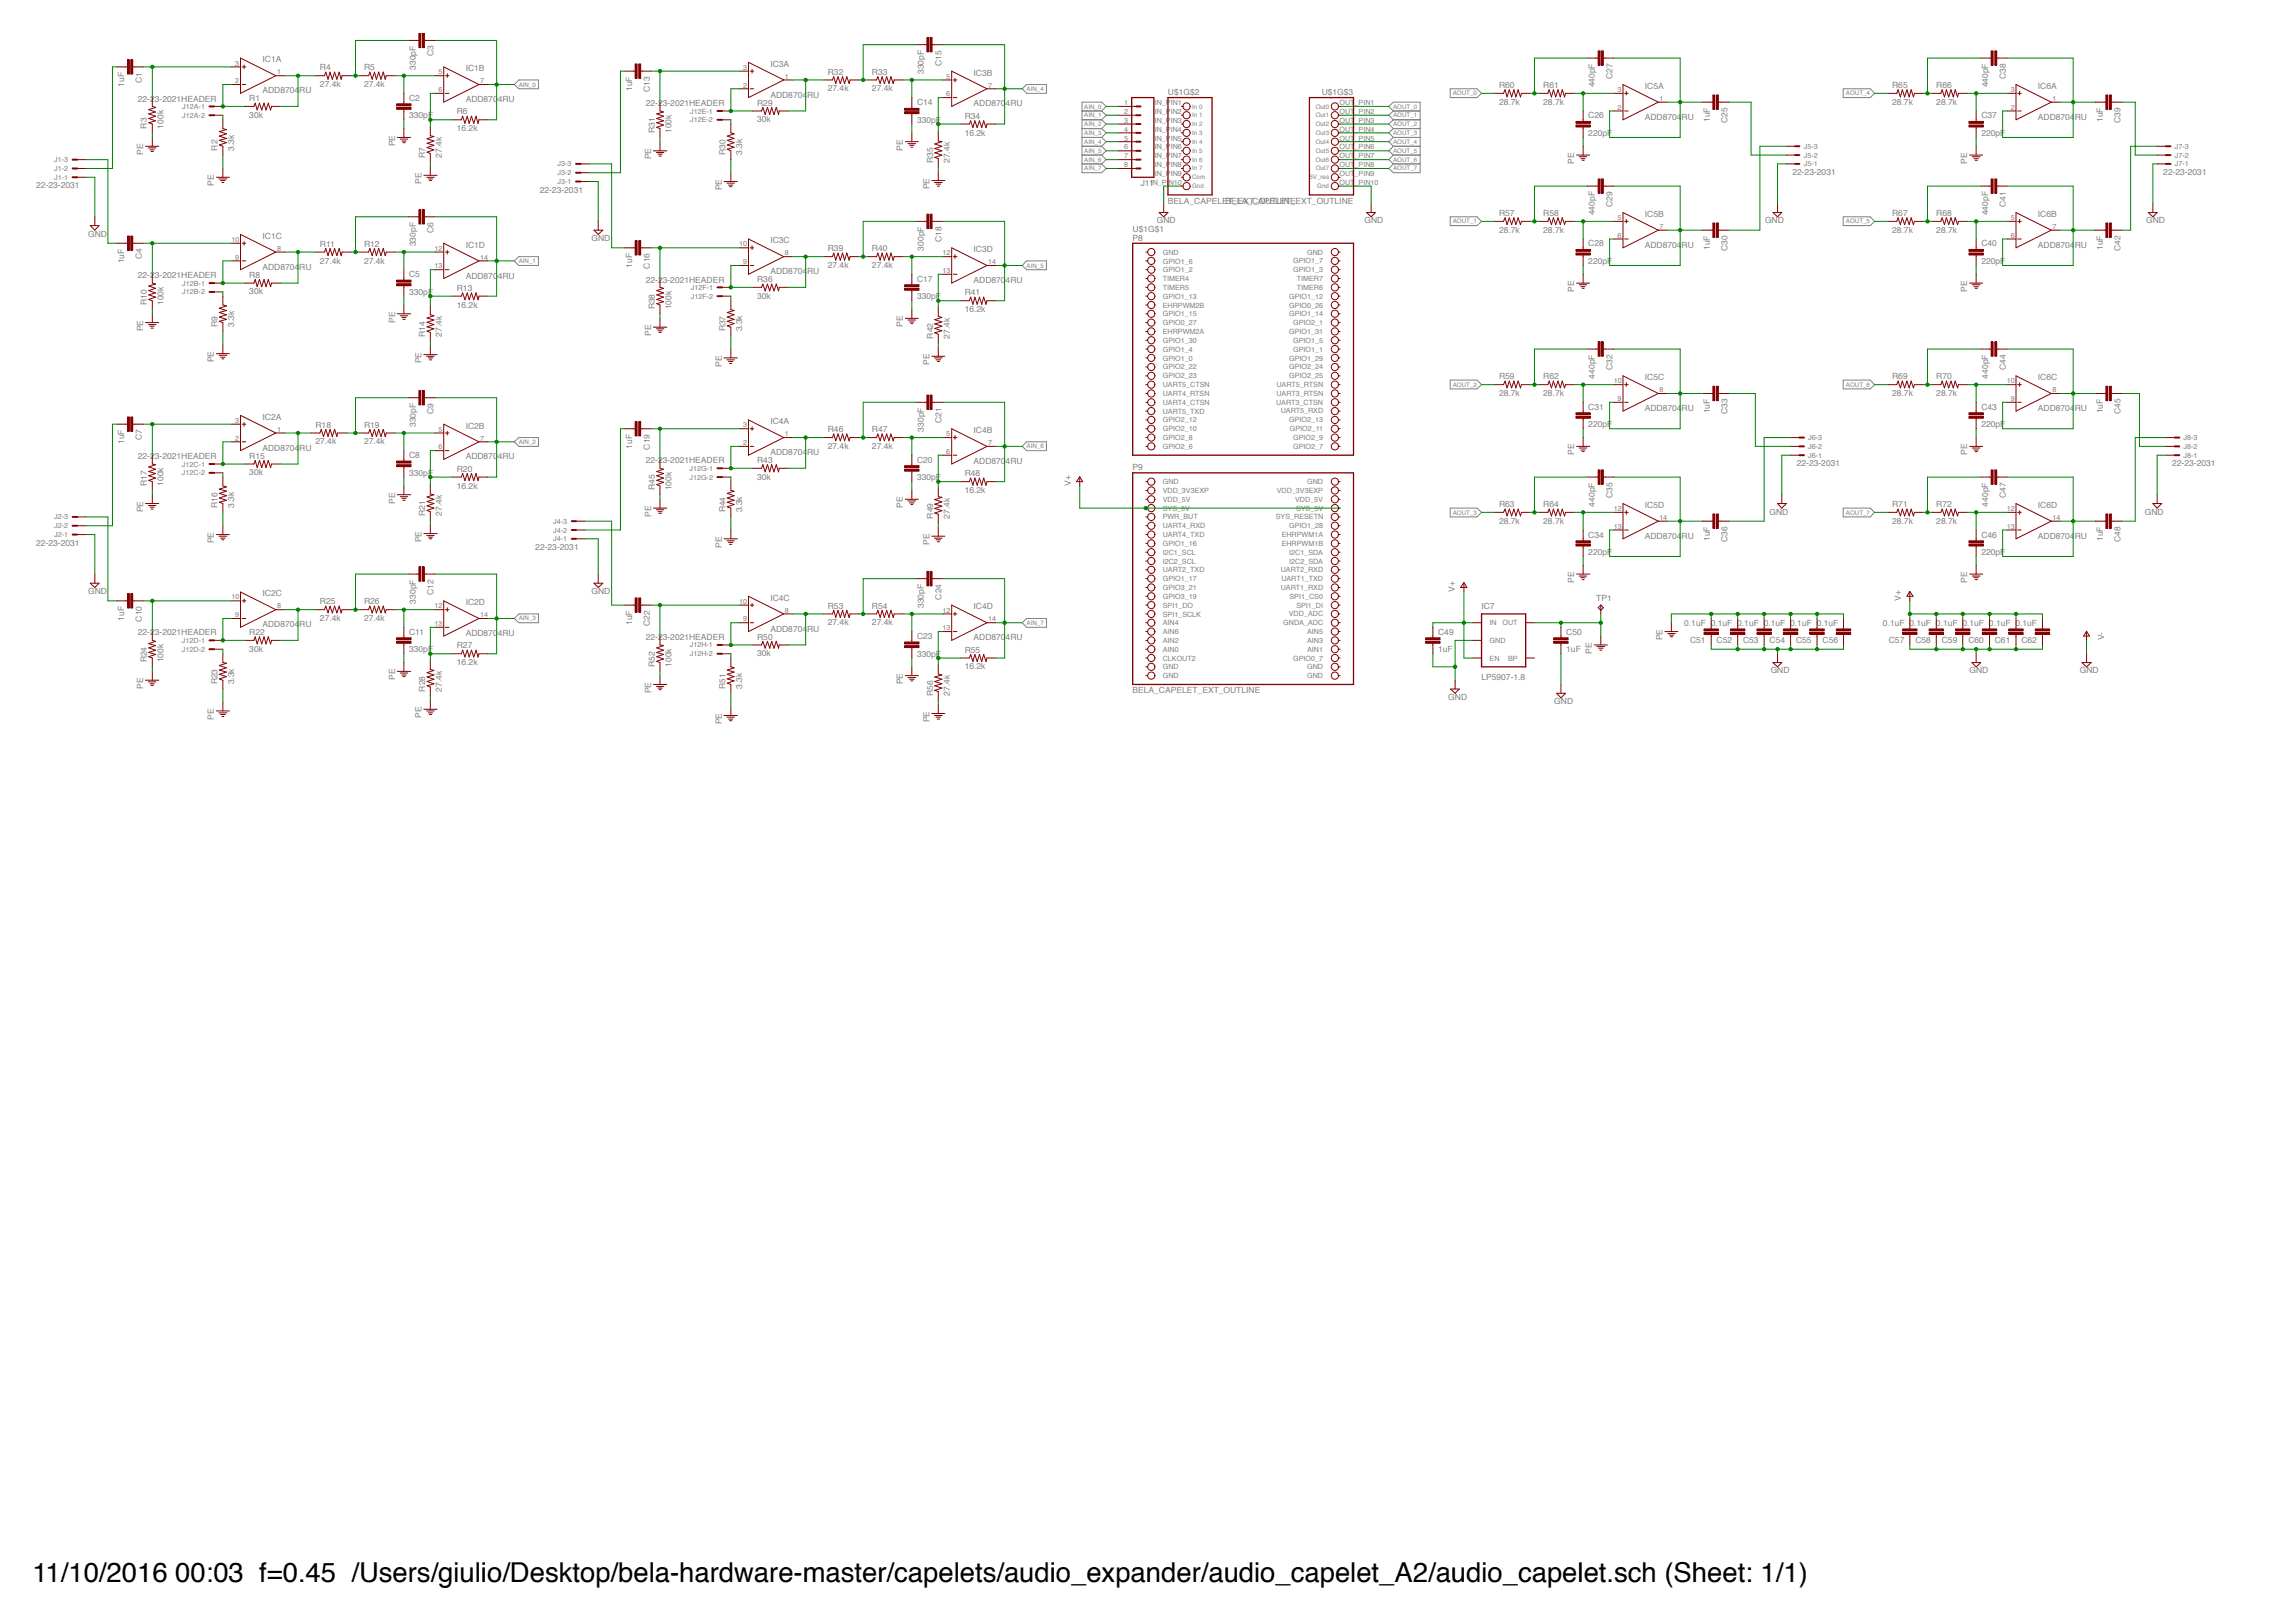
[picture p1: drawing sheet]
<svg xmlns="http://www.w3.org/2000/svg" width="297mm" height="210mm" viewBox="0 0 297 210" stroke-linecap="round" stroke-linejoin="round" font-family="sans-serif">
<defs><g id="words">
<text font-size="3.6" x="4.2" y="204.7">11/10/2016 00:03 f=0.45 /Users/giulio/Desktop/bela-hardware-master/capelets/audio_expander/audio_capelet_A2/audio_capelet.sch (Sheet: 1/1)</text>
<g font-size="1.1" fill="#808080">
<text x="16.1" y="11.2" transform="rotate(-90 16.1 11.2)">1uF</text>
<text x="18.4" y="10.7" transform="rotate(-90 18.4 10.7)">C1</text>
<text x="34" y="8.1">IC1A</text>
<text x="41.4" y="11.3">27.4k</text>
<text x="41.4" y="9.1">R4</text>
<text x="47.1" y="11.3">27.4k</text>
<text x="47.1" y="9.1">R5</text>
<text x="53.8" y="9" transform="rotate(-90 53.8 9)">330pF</text>
<text x="56.1" y="7.3" transform="rotate(-90 56.1 7.3)">C3</text>
<text x="60.2" y="9.2">IC1B</text>
<text x="81.8" y="11.8" transform="rotate(-90 81.8 11.8)">1uF</text>
<text x="84.1" y="11.9" transform="rotate(-90 84.1 11.9)">C13</text>
<text x="99.7" y="8.6">IC3A</text>
<text x="107.1" y="11.8">27.4k</text>
<text x="107.1" y="9.7">R32</text>
<text x="112.8" y="11.8">27.4k</text>
<text x="112.8" y="9.7">R33</text>
<text x="119.5" y="9.6" transform="rotate(-90 119.5 9.6)">330pF</text>
<text x="121.8" y="8.5" transform="rotate(-90 121.8 8.5)">C15</text>
<text x="126" y="9.8">IC3B</text>
<text x="193.9" y="11.4">R60</text>
<text x="199.7" y="11.4">R61</text>
<text x="206.3" y="11.3" transform="rotate(-90 206.3 11.3)">440pF</text>
<text x="208.6" y="10.2" transform="rotate(-90 208.6 10.2)">C27</text>
<text x="212.8" y="11.5">IC5A</text>
<text x="244.8" y="11.4">R65</text>
<text x="250.5" y="11.4">R66</text>
<text x="257.2" y="11.3" transform="rotate(-90 257.2 11.3)">440pF</text>
<text x="259.5" y="10.2" transform="rotate(-90 259.5 10.2)">C38</text>
<text x="263.6" y="11.5">IC6A</text>
<text x="17.8" y="13.1">22-23-2021HEADER</text>
<text x="19" y="16.6" transform="rotate(-90 19 16.6)">R3</text>
<text x="21.2" y="16.6" transform="rotate(-90 21.2 16.6)">100k</text>
<text x="32.3" y="15.3">30k</text>
<text x="32.3" y="13.1">R1</text>
<text x="34" y="12.1">ADD8704RU</text>
<text x="52.9" y="15.3">330pF</text>
<text x="52.9" y="13">C2</text>
<text x="59.1" y="17">16.2k</text>
<text x="59.1" y="14.8">R6</text>
<text x="60.2" y="13.2">ADD8704RU</text>
<text x="83.5" y="13.7">22-23-2021HEADER</text>
<text x="84.7" y="17.2" transform="rotate(-90 84.7 17.2)">R31</text>
<text x="86.9" y="17.2" transform="rotate(-90 86.9 17.2)">100k</text>
<text x="98" y="15.8">30k</text>
<text x="98" y="13.7">R29</text>
<text x="99.7" y="12.6">ADD8704RU</text>
<text x="118.6" y="15.9">330pF</text>
<text x="118.6" y="13.6">C14</text>
<text x="124.8" y="17.5">16.2k</text>
<text x="124.8" y="15.4">R34</text>
<text x="126" y="13.8">ADD8704RU</text>
<text x="151.1" y="12.4">U$1G$2</text>
<text x="171" y="12.4">U$1G$3</text>
<text x="193.9" y="13.5">28.7k</text>
<text x="199.7" y="13.5">28.7k</text>
<text x="205.5" y="17.6">220pF</text>
<text x="205.5" y="15.3">C26</text>
<text x="212.8" y="15.5">ADD8704RU</text>
<text x="221.2" y="15.8" transform="rotate(-90 221.2 15.8)">1uF</text>
<text x="223.5" y="15.9" transform="rotate(-90 223.5 15.9)">C25</text>
<text x="244.8" y="13.5">28.7k</text>
<text x="250.5" y="13.5">28.7k</text>
<text x="256.3" y="17.6">220pF</text>
<text x="256.3" y="15.3">C37</text>
<text x="263.6" y="15.5">ADD8704RU</text>
<text x="272.1" y="15.8" transform="rotate(-90 272.1 15.8)">1uF</text>
<text x="274.3" y="15.9" transform="rotate(-90 274.3 15.9)">C39</text>
<text x="18.5" y="20.1" transform="rotate(-90 18.5 20.1)">PE</text>
<text x="28.1" y="19.5" transform="rotate(-90 28.1 19.5)">R2</text>
<text x="30.3" y="19.5" transform="rotate(-90 30.3 19.5)">3.3k</text>
<text x="51.1" y="18.9" transform="rotate(-90 51.1 18.9)">PE</text>
<text x="54.5" y="23.8" transform="rotate(-90 54.5 23.8)">PE</text>
<text x="55" y="20.4" transform="rotate(-90 55 20.4)">R7</text>
<text x="57.2" y="20.4" transform="rotate(-90 57.2 20.4)">27.4k</text>
<text x="84.2" y="20.6" transform="rotate(-90 84.2 20.6)">PE</text>
<text x="93.9" y="20.1" transform="rotate(-90 93.9 20.1)">R30</text>
<text x="96" y="20.1" transform="rotate(-90 96 20.1)">3.3k</text>
<text x="116.8" y="19.5" transform="rotate(-90 116.8 19.5)">PE</text>
<text x="120.7" y="21.1" transform="rotate(-90 120.7 21.1)">R35</text>
<text x="122.9" y="21.1" transform="rotate(-90 122.9 21.1)">27.4k</text>
<text x="203.7" y="21.2" transform="rotate(-90 203.7 21.2)">PE</text>
<text x="231.9" y="22.6">22-23-2031</text>
<text x="254.5" y="21.2" transform="rotate(-90 254.5 21.2)">PE</text>
<text x="279.9" y="22.6">22-23-2031</text>
<text x="4.7" y="24.3">22-23-2031</text>
<text x="27.7" y="24.1" transform="rotate(-90 27.7 24.1)">PE</text>
<text x="69.8" y="24.9">22-23-2031</text>
<text x="93.4" y="24.6" transform="rotate(-90 93.4 24.6)">PE</text>
<text x="120.2" y="24.5" transform="rotate(-90 120.2 24.5)">PE</text>
<text x="147.6" y="24.1">J11</text>
<text x="149.7" y="28.9">GND</text>
<text x="151.1" y="26.3">BELA_CAPELET_EXT_OUTLINE</text>
<text x="158.6" y="26.3">BELA_CAPELET_EXT_OUTLINE</text>
<text x="176.5" y="28.9">GND</text>
<text x="193.9" y="27.9">R57</text>
<text x="199.7" y="27.9">R58</text>
<text x="206.3" y="27.9" transform="rotate(-90 206.3 27.9)">440pF</text>
<text x="208.6" y="26.8" transform="rotate(-90 208.6 26.8)">C29</text>
<text x="212.8" y="28.1">IC5B</text>
<text x="228.3" y="28.9">GND</text>
<text x="244.8" y="27.9">R67</text>
<text x="250.5" y="27.9">R68</text>
<text x="257.2" y="27.9" transform="rotate(-90 257.2 27.9)">440pF</text>
<text x="259.5" y="26.8" transform="rotate(-90 259.5 26.8)">C41</text>
<text x="263.6" y="28.1">IC6B</text>
<text x="277.6" y="28.9">GND</text>
<text x="11.4" y="30.6">GND</text>
<text x="16.1" y="34.1" transform="rotate(-90 16.1 34.1)">1uF</text>
<text x="17.8" y="36">22-23-2021HEADER</text>
<text x="18.4" y="33.6" transform="rotate(-90 18.4 33.6)">C4</text>
<text x="32.3" y="35.9">R8</text>
<text x="34" y="34.9">ADD8704RU</text>
<text x="34" y="30.9">IC1C</text>
<text x="41.4" y="34.1">27.4k</text>
<text x="41.4" y="31.9">R11</text>
<text x="47.1" y="34.1">27.4k</text>
<text x="47.1" y="31.9">R12</text>
<text x="52.9" y="35.9">C5</text>
<text x="53.8" y="31.9" transform="rotate(-90 53.8 31.9)">330pF</text>
<text x="56.1" y="30.1" transform="rotate(-90 56.1 30.1)">C6</text>
<text x="60.2" y="32">IC1D</text>
<text x="76.5" y="31.2">GND</text>
<text x="81.8" y="34.6" transform="rotate(-90 81.8 34.6)">1uF</text>
<text x="84.1" y="34.8" transform="rotate(-90 84.1 34.8)">C16</text>
<text x="99.7" y="35.5">ADD8704RU</text>
<text x="99.7" y="31.5">IC3C</text>
<text x="107.1" y="34.7">27.4k</text>
<text x="107.1" y="32.5">R39</text>
<text x="112.8" y="34.7">27.4k</text>
<text x="112.8" y="32.5">R40</text>
<text x="119.5" y="32.4" transform="rotate(-90 119.5 32.4)">300pF</text>
<text x="121.8" y="31.3" transform="rotate(-90 121.8 31.3)">C18</text>
<text x="126" y="32.6">IC3D</text>
<text x="146.5" y="30.1">U$1G$1</text>
<text x="146.5" y="31.2">P8</text>
<text x="193.9" y="30.1">28.7k</text>
<text x="199.7" y="30.1">28.7k</text>
<text x="205.5" y="34.2">220pF</text>
<text x="205.5" y="31.9">C28</text>
<text x="212.8" y="32">ADD8704RU</text>
<text x="221.2" y="32.4" transform="rotate(-90 221.2 32.4)">1uF</text>
<text x="223.5" y="32.5" transform="rotate(-90 223.5 32.5)">C30</text>
<text x="244.8" y="30.1">28.7k</text>
<text x="250.5" y="30.1">28.7k</text>
<text x="256.3" y="34.2">220pF</text>
<text x="256.3" y="31.9">C40</text>
<text x="263.6" y="32">ADD8704RU</text>
<text x="272.1" y="32.4" transform="rotate(-90 272.1 32.4)">1uF</text>
<text x="274.3" y="32.5" transform="rotate(-90 274.3 32.5)">C42</text>
<text x="19" y="39.5" transform="rotate(-90 19 39.5)">R10</text>
<text x="21.2" y="39.5" transform="rotate(-90 21.2 39.5)">100k</text>
<text x="32.3" y="38.1">30k</text>
<text x="51.1" y="41.8" transform="rotate(-90 51.1 41.8)">PE</text>
<text x="52.9" y="38.2">330pF</text>
<text x="59.1" y="39.8">16.2k</text>
<text x="59.1" y="37.7">R13</text>
<text x="60.2" y="36">ADD8704RU</text>
<text x="83.5" y="36.6">22-23-2021HEADER</text>
<text x="84.7" y="40" transform="rotate(-90 84.7 40)">R38</text>
<text x="86.9" y="40" transform="rotate(-90 86.9 40)">100k</text>
<text x="98" y="38.7">30k</text>
<text x="98" y="36.5">R36</text>
<text x="118.6" y="38.7">330pF</text>
<text x="118.6" y="36.4">C17</text>
<text x="124.8" y="40.4">16.2k</text>
<text x="124.8" y="38.2">R41</text>
<text x="126" y="36.6">ADD8704RU</text>
<text x="203.7" y="37.8" transform="rotate(-90 203.7 37.8)">PE</text>
<text x="254.5" y="37.8" transform="rotate(-90 254.5 37.8)">PE</text>
<text x="18.5" y="42.9" transform="rotate(-90 18.5 42.9)">PE</text>
<text x="27.7" y="46.9" transform="rotate(-90 27.7 46.9)">PE</text>
<text x="28.1" y="42.3" transform="rotate(-90 28.1 42.3)">R9</text>
<text x="30.3" y="42.3" transform="rotate(-90 30.3 42.3)">3.3k</text>
<text x="54.5" y="47" transform="rotate(-90 54.5 47)">PE</text>
<text x="55" y="43.6" transform="rotate(-90 55 43.6)">R14</text>
<text x="57.2" y="43.6" transform="rotate(-90 57.2 43.6)">27.4k</text>
<text x="84.2" y="43.5" transform="rotate(-90 84.2 43.5)">PE</text>
<text x="93.4" y="47.5" transform="rotate(-90 93.4 47.5)">PE</text>
<text x="93.9" y="42.9" transform="rotate(-90 93.9 42.9)">R37</text>
<text x="96" y="42.9" transform="rotate(-90 96 42.9)">3.3k</text>
<text x="116.8" y="42.3" transform="rotate(-90 116.8 42.3)">PE</text>
<text x="120.2" y="47.2" transform="rotate(-90 120.2 47.2)">PE</text>
<text x="120.7" y="43.8" transform="rotate(-90 120.7 43.8)">R42</text>
<text x="122.9" y="43.8" transform="rotate(-90 122.9 43.8)">27.4k</text>
<text x="208.6" y="47.9" transform="rotate(-90 208.6 47.9)">C32</text>
<text x="259.5" y="47.9" transform="rotate(-90 259.5 47.9)">C44</text>
<text x="56.1" y="53.5" transform="rotate(-90 56.1 53.5)">C9</text>
<text x="193.9" y="51.2">28.7k</text>
<text x="193.9" y="49.1">R59</text>
<text x="199.7" y="51.2">28.7k</text>
<text x="199.7" y="49.1">R62</text>
<text x="205.5" y="53">C31</text>
<text x="206.3" y="49" transform="rotate(-90 206.3 49)">440pF</text>
<text x="212.8" y="53.2">ADD8704RU</text>
<text x="212.8" y="49.2">IC5C</text>
<text x="221.2" y="53.5" transform="rotate(-90 221.2 53.5)">1uF</text>
<text x="223.5" y="53.6" transform="rotate(-90 223.5 53.6)">C33</text>
<text x="244.8" y="51.2">28.7k</text>
<text x="244.8" y="49.1">R69</text>
<text x="250.5" y="51.2">28.7k</text>
<text x="250.5" y="49.1">R70</text>
<text x="256.3" y="53">C43</text>
<text x="257.2" y="49" transform="rotate(-90 257.2 49)">440pF</text>
<text x="263.6" y="53.2">ADD8704RU</text>
<text x="263.6" y="49.2">IC6C</text>
<text x="272.1" y="53.5" transform="rotate(-90 272.1 53.5)">1uF</text>
<text x="274.3" y="53.6" transform="rotate(-90 274.3 53.6)">C45</text>
<text x="16.1" y="57.5" transform="rotate(-90 16.1 57.5)">1uF</text>
<text x="17.8" y="59.4">22-23-2021HEADER</text>
<text x="18.4" y="57" transform="rotate(-90 18.4 57)">C7</text>
<text x="32.3" y="59.4">R15</text>
<text x="34" y="58.3">ADD8704RU</text>
<text x="34" y="54.3">IC2A</text>
<text x="40.8" y="57.5">27.4k</text>
<text x="40.8" y="55.4">R18</text>
<text x="47.1" y="57.5">27.4k</text>
<text x="47.1" y="55.4">R19</text>
<text x="52.9" y="59.3">C8</text>
<text x="53.8" y="55.3" transform="rotate(-90 53.8 55.3)">330pF</text>
<text x="60.2" y="59.5">ADD8704RU</text>
<text x="60.2" y="55.5">IC2B</text>
<text x="81.8" y="58" transform="rotate(-90 81.8 58)">1uF</text>
<text x="83.5" y="60">22-23-2021HEADER</text>
<text x="84.1" y="58.2" transform="rotate(-90 84.1 58.2)">C19</text>
<text x="98" y="59.9">R43</text>
<text x="99.7" y="58.9">ADD8704RU</text>
<text x="99.7" y="54.9">IC4A</text>
<text x="107.1" y="58.1">27.4k</text>
<text x="107.1" y="55.9">R46</text>
<text x="112.8" y="58.1">27.4k</text>
<text x="112.8" y="55.9">R47</text>
<text x="118.6" y="59.9">C20</text>
<text x="119.5" y="55.8" transform="rotate(-90 119.5 55.8)">330pF</text>
<text x="121.8" y="54.7" transform="rotate(-90 121.8 54.7)">C21</text>
<text x="126" y="56">IC4B</text>
<text x="203.7" y="58.9" transform="rotate(-90 203.7 58.9)">PE</text>
<text x="205.5" y="55.3">220pF</text>
<text x="254.5" y="58.9" transform="rotate(-90 254.5 58.9)">PE</text>
<text x="256.3" y="55.3">220pF</text>
<text x="19" y="62.9" transform="rotate(-90 19 62.9)">R17</text>
<text x="21.2" y="62.9" transform="rotate(-90 21.2 62.9)">100k</text>
<text x="28.1" y="65.7" transform="rotate(-90 28.1 65.7)">R16</text>
<text x="30.3" y="65.7" transform="rotate(-90 30.3 65.7)">3.3k</text>
<text x="32.3" y="61.5">30k</text>
<text x="51.1" y="65.2" transform="rotate(-90 51.1 65.2)">PE</text>
<text x="52.9" y="61.6">330pF</text>
<text x="59.1" y="63.2">16.2k</text>
<text x="59.1" y="61.1">R20</text>
<text x="84.7" y="63.5" transform="rotate(-90 84.7 63.5)">R45</text>
<text x="86.9" y="63.5" transform="rotate(-90 86.9 63.5)">100k</text>
<text x="98" y="62.1">30k</text>
<text x="116.8" y="65.7" transform="rotate(-90 116.8 65.7)">PE</text>
<text x="118.6" y="62.1">330pF</text>
<text x="124.8" y="63.8">16.2k</text>
<text x="124.8" y="61.6">R48</text>
<text x="126" y="60">ADD8704RU</text>
<text x="138.5" y="62.9" transform="rotate(-90 138.5 62.9)">V+</text>
<text x="146.5" y="60.9">P9</text>
<text x="193.9" y="65.6">R63</text>
<text x="199.7" y="65.6">R64</text>
<text x="206.3" y="65.6" transform="rotate(-90 206.3 65.6)">440pF</text>
<text x="208.6" y="64.5" transform="rotate(-90 208.6 64.5)">C35</text>
<text x="212.8" y="65.7">IC5D</text>
<text x="232.5" y="60.3">22-23-2031</text>
<text x="244.8" y="65.6">R71</text>
<text x="250.5" y="65.6">R72</text>
<text x="257.2" y="65.6" transform="rotate(-90 257.2 65.6)">440pF</text>
<text x="259.5" y="64.5" transform="rotate(-90 259.5 64.5)">C47</text>
<text x="263.6" y="65.7">IC6D</text>
<text x="281" y="60.3">22-23-2031</text>
<text x="4.7" y="70.6">22-23-2031</text>
<text x="18.5" y="66.3" transform="rotate(-90 18.5 66.3)">PE</text>
<text x="27.7" y="70.3" transform="rotate(-90 27.7 70.3)">PE</text>
<text x="54.5" y="70.2" transform="rotate(-90 54.5 70.2)">PE</text>
<text x="55" y="66.8" transform="rotate(-90 55 66.8)">R21</text>
<text x="57.2" y="66.8" transform="rotate(-90 57.2 66.8)">27.4k</text>
<text x="69.3" y="71.2">22-23-2031</text>
<text x="84.2" y="66.9" transform="rotate(-90 84.2 66.9)">PE</text>
<text x="93.4" y="70.9" transform="rotate(-90 93.4 70.9)">PE</text>
<text x="93.9" y="66.3" transform="rotate(-90 93.9 66.3)">R44</text>
<text x="96" y="66.3" transform="rotate(-90 96 66.3)">3.3k</text>
<text x="120.2" y="70.5" transform="rotate(-90 120.2 70.5)">PE</text>
<text x="120.7" y="67.1" transform="rotate(-90 120.7 67.1)">R49</text>
<text x="122.9" y="67.1" transform="rotate(-90 122.9 67.1)">27.4k</text>
<text x="193.9" y="67.8">28.7k</text>
<text x="199.7" y="67.8">28.7k</text>
<text x="205.5" y="71.8">220pF</text>
<text x="205.5" y="69.6">C34</text>
<text x="212.8" y="69.7">ADD8704RU</text>
<text x="221.2" y="70" transform="rotate(-90 221.2 70)">1uF</text>
<text x="223.5" y="70.2" transform="rotate(-90 223.5 70.2)">C36</text>
<text x="228.9" y="66.6">GND</text>
<text x="244.8" y="67.8">28.7k</text>
<text x="250.5" y="67.8">28.7k</text>
<text x="256.3" y="71.8">220pF</text>
<text x="256.3" y="69.6">C46</text>
<text x="263.6" y="69.7">ADD8704RU</text>
<text x="272.1" y="70" transform="rotate(-90 272.1 70)">1uF</text>
<text x="274.3" y="70.2" transform="rotate(-90 274.3 70.2)">C48</text>
<text x="277.5" y="66.6">GND</text>
<text x="11.4" y="76.9">GND</text>
<text x="34" y="77.2">IC2C</text>
<text x="56.1" y="77" transform="rotate(-90 56.1 77)">C12</text>
<text x="76.5" y="76.9">GND</text>
<text x="99.7" y="77.7">IC4C</text>
<text x="121.8" y="77.6" transform="rotate(-90 121.8 77.6)">C24</text>
<text x="188.2" y="76.6" transform="rotate(-90 188.2 76.6)">V+</text>
<text x="203.7" y="75.4" transform="rotate(-90 203.7 75.4)">PE</text>
<text x="206.5" y="77.7">TP1</text>
<text x="245.9" y="77.7" transform="rotate(-90 245.9 77.7)">V+</text>
<text x="254.5" y="75.4" transform="rotate(-90 254.5 75.4)">PE</text>
<text x="16.1" y="80.3" transform="rotate(-90 16.1 80.3)">1uF</text>
<text x="17.8" y="82.2">22-23-2021HEADER</text>
<text x="18.4" y="80.4" transform="rotate(-90 18.4 80.4)">C10</text>
<text x="32.3" y="82.2">R22</text>
<text x="34" y="81.2">ADD8704RU</text>
<text x="41.4" y="80.4">27.4k</text>
<text x="41.4" y="78.2">R25</text>
<text x="47.1" y="80.4">27.4k</text>
<text x="47.1" y="78.2">R26</text>
<text x="52.9" y="82.1">C11</text>
<text x="53.8" y="78.1" transform="rotate(-90 53.8 78.1)">330pF</text>
<text x="59.1" y="83.9">R27</text>
<text x="60.2" y="82.3">ADD8704RU</text>
<text x="60.2" y="78.3">IC2D</text>
<text x="81.8" y="80.9" transform="rotate(-90 81.8 80.9)">1uF</text>
<text x="83.5" y="82.8">22-23-2021HEADER</text>
<text x="84.1" y="81" transform="rotate(-90 84.1 81)">C22</text>
<text x="98" y="82.8">R50</text>
<text x="99.7" y="81.7">ADD8704RU</text>
<text x="107.1" y="80.9">27.4k</text>
<text x="107.1" y="78.8">R53</text>
<text x="112.8" y="80.9">27.4k</text>
<text x="112.8" y="78.8">R54</text>
<text x="118.6" y="82.7">C23</text>
<text x="119.5" y="78.7" transform="rotate(-90 119.5 78.7)">330pF</text>
<text x="126" y="82.9">ADD8704RU</text>
<text x="126" y="78.9">IC4D</text>
<text x="186.1" y="82.1">C49</text>
<text x="191.7" y="78.8">IC7</text>
<text x="202.6" y="82.1">C50</text>
<text x="215.1" y="82.9" transform="rotate(-90 215.1 82.9)">PE</text>
<text x="217.9" y="81">0.1uF 0.1uF 0.1uF 0.1uF 0.1uF 0.1uF</text>
<text x="218.7" y="83.3">C51</text>
<text x="222.1" y="83.3">C52</text>
<text x="225.5" y="83.3">C53</text>
<text x="228.9" y="83.3">C54</text>
<text x="232.4" y="83.3">C55</text>
<text x="235.8" y="83.3">C56</text>
<text x="243.6" y="81">0.1uF 0.1uF 0.1uF 0.1uF 0.1uF 0.1uF</text>
<text x="244.4" y="83.3">C57</text>
<text x="247.8" y="83.3">C58</text>
<text x="251.2" y="83.3">C59</text>
<text x="254.6" y="83.3">C60</text>
<text x="258.1" y="83.3">C61</text>
<text x="261.5" y="83.3">C62</text>
<text x="272.2" y="82.9" transform="rotate(-90 272.2 82.9)">V-</text>
<text x="18.5" y="89.1" transform="rotate(-90 18.5 89.1)">PE</text>
<text x="19" y="85.7" transform="rotate(-90 19 85.7)">R24</text>
<text x="21.2" y="85.7" transform="rotate(-90 21.2 85.7)">100k</text>
<text x="28.1" y="88.6" transform="rotate(-90 28.1 88.6)">R23</text>
<text x="30.3" y="88.6" transform="rotate(-90 30.3 88.6)">3.3k</text>
<text x="32.3" y="84.4">30k</text>
<text x="51.1" y="88" transform="rotate(-90 51.1 88)">PE</text>
<text x="52.9" y="84.4">330pF</text>
<text x="55" y="89.5" transform="rotate(-90 55 89.5)">R28</text>
<text x="57.2" y="89.5" transform="rotate(-90 57.2 89.5)">27.4k</text>
<text x="59.1" y="86.1">16.2k</text>
<text x="84.2" y="89.7" transform="rotate(-90 84.2 89.7)">PE</text>
<text x="84.7" y="86.3" transform="rotate(-90 84.7 86.3)">R52</text>
<text x="86.9" y="86.3" transform="rotate(-90 86.9 86.3)">100k</text>
<text x="93.9" y="89.1" transform="rotate(-90 93.9 89.1)">R51</text>
<text x="96" y="89.1" transform="rotate(-90 96 89.1)">3.3k</text>
<text x="98" y="84.9">30k</text>
<text x="116.8" y="88.6" transform="rotate(-90 116.8 88.6)">PE</text>
<text x="118.6" y="85">330pF</text>
<text x="124.8" y="86.6">16.2k</text>
<text x="124.8" y="84.5">R55</text>
<text x="146.5" y="89.7">BELA_CAPELET_EXT_OUTLINE</text>
<text x="186.1" y="84.4">1uF</text>
<text x="191.7" y="88">LP5907-1.8</text>
<text x="202.6" y="84.4">1uF</text>
<text x="205.9" y="84.6" transform="rotate(-90 205.9 84.6)">PE</text>
<text x="229.1" y="87.1">GND</text>
<text x="254.8" y="87.1">GND</text>
<text x="269.1" y="87.1">GND</text>
<text x="27.7" y="93.1" transform="rotate(-90 27.7 93.1)">PE</text>
<text x="54.5" y="92.9" transform="rotate(-90 54.5 92.9)">PE</text>
<text x="93.4" y="93.7" transform="rotate(-90 93.4 93.7)">PE</text>
<text x="120.2" y="93.5" transform="rotate(-90 120.2 93.5)">PE</text>
<text x="120.7" y="90.1" transform="rotate(-90 120.7 90.1)">R56</text>
<text x="122.9" y="90.1" transform="rotate(-90 122.9 90.1)">27.4k</text>
<text x="187.4" y="90.6">GND</text>
<text x="201.1" y="91.1">GND</text>
</g>
<g font-size=".9" fill="#808080">
<text x="30.4" y="8.5">3</text>
<text x="30.4" y="10.8">2</text>
<text x="35.8" y="9.6">1</text>
<text x="56.7" y="9.6">5</text>
<text x="56.7" y="11.9">6</text>
<text x="62.1" y="10.8">7</text>
<text x="96.1" y="9.1">3</text>
<text x="96.1" y="11.3">2</text>
<text x="101.5" y="10.2">1</text>
<text x="122.4" y="10.2">5</text>
<text x="127.8" y="11.3">7</text>
<text x="209.3" y="11.9">3</text>
<text x="260.1" y="11.9">3</text>
<text x="23.6" y="15.3">J12A-2</text>
<text x="23.6" y="14.1">J12A-1</text>
<text x="89.3" y="14.7">J12E-1</text>
<text x="89.3" y="15.8">J12E-2</text>
<text x="122.4" y="12.5">6</text>
<text x="145.4" y="13.6">1</text>
<text x="145.4" y="14.8">2</text>
<text x="145.4" y="15.9">3</text>
<text x="145.4" y="17">4</text>
<text x="149.4" y="13.6">IN_PIN1</text>
<text x="149.4" y="14.8">IN_PIN2</text>
<text x="149.4" y="15.9">IN_PIN3</text>
<text x="149.4" y="17">IN_PIN4</text>
<text x="173.3" y="13.6">OUT_PIN1</text>
<text x="173.3" y="14.8">OUT_PIN2</text>
<text x="173.3" y="15.9">OUT_PIN3</text>
<text x="173.3" y="17">OUT_PIN4</text>
<text x="209.3" y="14.2">2</text>
<text x="214.7" y="13">1</text>
<text x="260.1" y="14.2">2</text>
<text x="265.5" y="13">1</text>
<text x="7" y="23.2">J1-1</text>
<text x="7" y="22.1">J1-2</text>
<text x="7" y="21">J1-3</text>
<text x="72.1" y="23.8">J3-1</text>
<text x="72.1" y="22.7">J3-2</text>
<text x="72.1" y="21.5">J3-3</text>
<text x="145.4" y="18.2">5</text>
<text x="145.4" y="19.3">6</text>
<text x="145.4" y="20.5">7</text>
<text x="145.4" y="21.6">8</text>
<text x="148.9" y="23.9">IN_PIN10</text>
<text x="149.4" y="18.2">IN_PIN5</text>
<text x="149.4" y="19.3">IN_PIN6</text>
<text x="149.4" y="20.5">IN_PIN7</text>
<text x="149.4" y="21.6">IN_PIN8</text>
<text x="149.4" y="22.8">IN_PIN9</text>
<text x="173.3" y="18.2">OUT_PIN5</text>
<text x="173.3" y="19.3">OUT_PIN6</text>
<text x="173.3" y="20.5">OUT_PIN7</text>
<text x="173.3" y="21.6">OUT_PIN8</text>
<text x="173.3" y="22.8">OUT_PIN9</text>
<text x="173.3" y="23.9">OUT_PIN10</text>
<text x="233.4" y="21.5">J5-1</text>
<text x="233.4" y="20.4">J5-2</text>
<text x="233.4" y="19.3">J5-3</text>
<text x="281.4" y="21.5">J7-1</text>
<text x="281.4" y="20.4">J7-2</text>
<text x="281.4" y="19.3">J7-3</text>
<text x="209.3" y="28.5">5</text>
<text x="214.7" y="29.6">7</text>
<text x="260.1" y="28.5">5</text>
<text x="265.5" y="29.6">7</text>
<text x="29.9" y="31.3">10</text>
<text x="30.4" y="33.6">9</text>
<text x="35.8" y="32.5">8</text>
<text x="56.2" y="32.5">12</text>
<text x="56.2" y="34.7">13</text>
<text x="62.1" y="33.6">14</text>
<text x="95.6" y="31.9">10</text>
<text x="96.1" y="34.2">9</text>
<text x="101.5" y="33">8</text>
<text x="121.9" y="33">12</text>
<text x="121.9" y="35.3">13</text>
<text x="127.8" y="34.2">14</text>
<text x="150.4" y="33">GND</text>
<text x="150.4" y="34.1">GPIO1_6</text>
<text x="150.4" y="35.2">GPIO1_2</text>
<text x="167.3" y="34.1">GPIO1_7</text>
<text x="167.3" y="35.2">GPIO1_3</text>
<text x="169.1" y="33">GND</text>
<text x="209.3" y="30.7">6</text>
<text x="260.1" y="30.7">6</text>
<text x="23.6" y="37">J12B-1</text>
<text x="23.6" y="38.1">J12B-2</text>
<text x="89.4" y="37.5">J12F-1</text>
<text x="89.4" y="38.7">J12F-2</text>
<text x="150.4" y="36.4">TIMER4</text>
<text x="150.4" y="37.5">TIMER5</text>
<text x="150.4" y="38.7">GPIO1_13</text>
<text x="150.4" y="39.8">EHRPWM2B</text>
<text x="150.4" y="41">GPIO1_15</text>
<text x="166.8" y="38.7">GPIO1_12</text>
<text x="166.8" y="39.8">GPIO0_26</text>
<text x="166.8" y="40.9">GPIO1_14</text>
<text x="167.8" y="36.4">TIMER7</text>
<text x="167.8" y="37.5">TIMER6</text>
<text x="150.4" y="42.1">GPIO0_27</text>
<text x="150.4" y="43.2">EHRPWM2A</text>
<text x="150.4" y="44.4">GPIO1_30</text>
<text x="150.4" y="45.5">GPIO1_4</text>
<text x="150.4" y="46.7">GPIO1_0</text>
<text x="150.4" y="47.8">GPIO2_22</text>
<text x="166.8" y="43.2">GPIO1_31</text>
<text x="166.8" y="46.7">GPIO1_29</text>
<text x="166.8" y="47.8">GPIO2_24</text>
<text x="167.3" y="42.1">GPIO2_1</text>
<text x="167.3" y="44.4">GPIO1_5</text>
<text x="167.3" y="45.5">GPIO1_1</text>
<text x="150.4" y="49">GPIO2_23</text>
<text x="150.4" y="50.1">UART5_CTSN</text>
<text x="150.4" y="51.2">UART4_RTSN</text>
<text x="150.4" y="52.4">UART4_CTSN</text>
<text x="150.4" y="53.5">UART5_TXD</text>
<text x="165.1" y="52.4">UART3_CTSN</text>
<text x="165.1" y="50.1">UART5_RTSN</text>
<text x="165.1" y="51.2">UART3_RTSN</text>
<text x="165.7" y="53.5">UART5_RXD</text>
<text x="166.8" y="48.9">GPIO2_25</text>
<text x="208.8" y="49.6">10</text>
<text x="209.3" y="51.9">9</text>
<text x="214.7" y="50.7">8</text>
<text x="259.6" y="49.6">10</text>
<text x="260.1" y="51.9">9</text>
<text x="265.5" y="50.7">8</text>
<text x="30.4" y="54.7">3</text>
<text x="30.4" y="57">2</text>
<text x="35.8" y="55.9">1</text>
<text x="56.7" y="55.9">5</text>
<text x="56.7" y="58.2">6</text>
<text x="62.1" y="57">7</text>
<text x="96.1" y="55.3">3</text>
<text x="96.1" y="57.6">2</text>
<text x="101.5" y="56.4">1</text>
<text x="122.4" y="56.4">5</text>
<text x="122.4" y="58.7">6</text>
<text x="127.8" y="57.6">7</text>
<text x="150.4" y="54.7">GPIO2_12</text>
<text x="150.4" y="55.8">GPIO2_10</text>
<text x="150.4" y="56.9">GPIO2_8</text>
<text x="150.4" y="58.1">GPIO2_6</text>
<text x="166.8" y="54.7">GPIO2_13</text>
<text x="166.9" y="55.8">GPIO2_11</text>
<text x="167.3" y="56.9">GPIO2_9</text>
<text x="167.3" y="58.1">GPIO2_7</text>
<text x="233.9" y="59.2">J6-1</text>
<text x="233.9" y="58.1">J6-2</text>
<text x="233.9" y="56.9">J6-3</text>
<text x="282.5" y="59.2">J8-1</text>
<text x="282.5" y="58.1">J8-2</text>
<text x="282.5" y="56.9">J8-3</text>
<text x="23.5" y="60.4">J12C-1</text>
<text x="23.5" y="61.5">J12C-2</text>
<text x="89.2" y="60.9">J12G-1</text>
<text x="89.2" y="62.1">J12G-2</text>
<text x="150.4" y="62.7">GND</text>
<text x="150.4" y="63.8">VDD_3V3EXP</text>
<text x="150.4" y="64.9">VDD_5V</text>
<text x="165.2" y="63.8">VDD_3V3EXP</text>
<text x="167.5" y="64.9">VDD_5V</text>
<text x="169.1" y="62.6">GND</text>
<text x="7" y="68.4">J2-2</text>
<text x="7" y="67.2">J2-3</text>
<text x="7" y="69.5">J2-1</text>
<text x="71.6" y="70.1">J4-1</text>
<text x="71.6" y="68.9">J4-2</text>
<text x="71.6" y="67.8">J4-3</text>
<text x="150.4" y="66.1">SYS_5V</text>
<text x="150.4" y="67.2">PWR_BUT</text>
<text x="150.4" y="68.4">UART4_RXD</text>
<text x="150.4" y="69.5">UART4_TXD</text>
<text x="150.4" y="70.6">GPIO1_16</text>
<text x="150.4" y="71.8">I2C1_SCL</text>
<text x="165.1" y="67.2">SYS_RESETN</text>
<text x="165.8" y="69.5">EHRPWM1A</text>
<text x="165.8" y="70.6">EHRPWM1B</text>
<text x="166.8" y="68.4">GPIO1_28</text>
<text x="166.8" y="71.8">I2C1_SDA</text>
<text x="167.7" y="66.1">SYS_5V</text>
<text x="208.8" y="66.1">12</text>
<text x="208.8" y="68.4">13</text>
<text x="214.7" y="67.3">14</text>
<text x="259.6" y="66.1">12</text>
<text x="259.6" y="68.4">13</text>
<text x="265.5" y="67.3">14</text>
<text x="29.9" y="77.6">10</text>
<text x="150.4" y="72.9">I2C2_SCL</text>
<text x="150.4" y="74.1">UART2_TXD</text>
<text x="150.4" y="75.2">GPIO1_17</text>
<text x="150.4" y="76.4">GPIO3_21</text>
<text x="150.4" y="77.5">GPIO3_19</text>
<text x="165.7" y="74.1">UART2_RXD</text>
<text x="165.7" y="76.3">UART1_RXD</text>
<text x="165.8" y="75.2">UART1_TXD</text>
<text x="166.8" y="72.9">I2C2_SDA</text>
<text x="166.8" y="77.5">SPI1_CS0</text>
<text x="23.5" y="83.2">J12D-1</text>
<text x="30.4" y="79.9">9</text>
<text x="35.8" y="78.7">8</text>
<text x="56.2" y="78.7">12</text>
<text x="56.2" y="81">13</text>
<text x="62.1" y="79.9">14</text>
<text x="89.2" y="83.8">J12H-1</text>
<text x="95.6" y="78.1">10</text>
<text x="96.1" y="80.4">9</text>
<text x="101.5" y="79.3">8</text>
<text x="121.9" y="79.3">12</text>
<text x="121.9" y="81.6">13</text>
<text x="127.8" y="80.4">14</text>
<text x="150.4" y="78.6">SPI1_DO</text>
<text x="150.4" y="79.8">SPI1_SCLK</text>
<text x="150.4" y="80.9">AIN4</text>
<text x="150.4" y="82.1">AIN6</text>
<text x="150.4" y="83.2">AIN2</text>
<text x="166" y="80.9">GNDA_ADC</text>
<text x="166.7" y="79.8">VDD_ADC</text>
<text x="167.7" y="78.6">SPI1_DI</text>
<text x="169.1" y="82.1">AIN5</text>
<text x="169.1" y="83.2">AIN3</text>
<text x="192.7" y="80.9">IN</text>
<text x="192.7" y="83.2">GND</text>
<text x="194.4" y="80.9">OUT</text>
<text x="23.5" y="84.3">J12D-2</text>
<text x="89.2" y="84.9">J12H-2</text>
<text x="150.4" y="84.4">AIN0</text>
<text x="150.4" y="85.5">CLKOUT2</text>
<text x="150.4" y="86.6">GND</text>
<text x="150.4" y="87.8">GND</text>
<text x="167.3" y="85.5">GPIO0_7</text>
<text x="169.1" y="84.3">AIN1</text>
<text x="169.1" y="86.6">GND</text>
<text x="169.1" y="87.8">GND</text>
<text x="192.7" y="85.5">EN</text>
<text x="195.1" y="85.5">BP</text>
</g>
<g font-size=".8" fill="#808080">
<text x="67.1" y="11.2">AIN_0</text>
<text x="132.8" y="11.8">AIN_4</text>
<text x="140.3" y="14.1">AIN_0</text>
<text x="140.3" y="15.2">AIN_1</text>
<text x="140.3" y="16.3">AIN_2</text>
<text x="140.3" y="17.5">AIN_3</text>
<text x="154.2" y="14.1">In 0</text>
<text x="154.2" y="15.2">In 1</text>
<text x="154.2" y="16.3">In 2</text>
<text x="154.2" y="17.5">In 3</text>
<text x="170.2" y="14.1">Out0</text>
<text x="170.2" y="15.2">Out1</text>
<text x="170.2" y="16.3">Out2</text>
<text x="170.2" y="17.5">Out3</text>
<text x="180.2" y="14.1">AOUT_0</text>
<text x="180.2" y="15.2">AOUT_1</text>
<text x="180.2" y="16.3">AOUT_2</text>
<text x="180.2" y="17.5">AOUT_3</text>
<text x="188" y="12.4">AOUT_0</text>
<text x="238.8" y="12.4">AOUT_4</text>
<text x="140.3" y="18.6">AIN_4</text>
<text x="140.3" y="19.8">AIN_5</text>
<text x="140.3" y="20.9">AIN_6</text>
<text x="140.3" y="22.1">AIN_7</text>
<text x="154.2" y="18.6">In 4</text>
<text x="154.2" y="19.8">In 5</text>
<text x="154.2" y="20.9">In 6</text>
<text x="154.2" y="22.1">In 7</text>
<text x="154.2" y="23.2">Com</text>
<text x="169.4" y="23.2">5V_res</text>
<text x="170.2" y="18.6">Out4</text>
<text x="170.2" y="19.8">Out5</text>
<text x="170.2" y="20.9">Out6</text>
<text x="170.2" y="22.1">Out7</text>
<text x="180.2" y="18.6">AOUT_4</text>
<text x="180.2" y="19.8">AOUT_5</text>
<text x="180.2" y="20.9">AOUT_6</text>
<text x="180.2" y="22.1">AOUT_7</text>
<text x="154.2" y="24.3">Gnd</text>
<text x="170.4" y="24.3">Gnd</text>
<text x="188" y="28.9">AOUT_1</text>
<text x="238.8" y="28.9">AOUT_5</text>
<text x="67.1" y="34">AIN_1</text>
<text x="132.8" y="34.6">AIN_5</text>
<text x="188" y="50">AOUT_2</text>
<text x="238.8" y="50">AOUT_6</text>
<text x="67.1" y="57.5">AIN_2</text>
<text x="132.8" y="58">AIN_6</text>
<text x="188" y="66.6">AOUT_3</text>
<text x="238.8" y="66.6">AOUT_7</text>
<text x="67.1" y="80.3">AIN_3</text>
<text x="132.8" y="80.9">AIN_7</text>
</g>
</g></defs>
<g fill="none" stroke="#808080" stroke-width=".13">
<path d="M66.5 10.9l.6-.6h2.6v1.2h-2.6zM132.8 10.9h2.6v1.2h-2.6l-.5-.6zM140 18.9h2.5M140 14.4h2.5M140 15.5h2.5M140 16.6h2.5M140 17.8h2.5M142.5 18.9l.6 .6-.6 .6M142.5 14.4l.6 .5-.6 .6M142.5 15.5l.6 .6-.6 .5M142.5 16.6l.6 .6-.6 .6M142.5 17.8l.6 .5-.6 .6"/>
<path d="M142.5 14.4l.6-.6-.6-.6h-2.5v9.2h2.5l.6-.6-.6-.6M180.3 14.4h3.4M180.3 15.5h3.4M180.3 16.6h3.4M180.3 17.8h3.4M180.3 18.9h3.4M180.3 14.4l-.6 .5 .6 .6M180.3 15.5l-.6 .6 .6 .5M180.3 16.6l-.6 .6 .6 .6M180.3 17.8l-.6 .5 .6 .6M180.3 14.4l-.6-.6 .6-.6h3.4v9.2h-3.4l-.6-.6 .6-.6M180.3 18.9l-.6 .6 .6 .6"/>
<path d="M187.6 11.5h3.5l.6 .6-.6 .5h-3.5zM238.5 11.5h3.5l.5 .6-.5 .5h-3.5zM66.5 33.8l.6-.6h2.6v1.2h-2.6zM132.8 33.8h2.6v1.1h-2.6l-.5-.5zM140 20.1h2.5M140 21.2h2.5M142.5 20.1l.6 .6-.6 .5M180.3 20.1h3.4M180.3 21.2h3.4M180.3 20.1l-.6 .6 .6 .5M187.6 28.1h3.5l.6 .5-.6 .6h-3.5zM238.5 28.1h3.5l.5 .5-.5 .6h-3.5z"/>
<path d="M66.5 57.2l.6-.6h2.6v1.2h-2.6zM132.8 57.2h2.6v1.1h-2.6l-.5-.5zM187.6 49.2h3.5l.6 .6-.6 .5h-3.5zM238.5 49.2h3.5l.5 .6-.5 .5h-3.5zM187.6 65.8h3.5l.6 .5-.6 .6h-3.5zM238.5 65.8h3.5l.5 .5-.5 .6h-3.5zM66.5 80l.6-.6h2.6v1.2h-2.6zM132.3 80.6l.5-.6h2.6v1.2h-2.6z"/>
</g>
<path d="M151.1 12.6h5.7v12.6h-5.7zM169.4 12.6h5.7v12.6h-5.7zM146.5 31.5h28.6v27.4h-28.6zM146.5 61.2h28.6v27.4h-28.6z" fill="none" stroke="#820000" stroke-width=".17"/>
<g fill="none" stroke="#820000" stroke-width=".13">
<path d="M16.3 8.7h.2M17.2 8.7h.2M28.8 15.5v1.1l.5 .2-.9 .2 .9 .3-.9 .3 .9 .3-.9 .3 .9 .3-.9 .3 .4 .1v1.2M31.7 13.8h1.1l.2-.5 .3 .9 .3-.9 .3 .9 .3-.9 .2 .9 .3-.9 .3 .9 .1-.4h1.2M40.8 9.8h1.2l.1-.5 .3 1 .3-1 .3 1 .3-1 .3 1 .3-1 .2 1 .2-.5h1.1M56.3 9.8h1.1M56.3 12.1h1.1M57.4 8.7l4.6 2.2-4.6 2.3zM57.6 9.8h.5M57.6 12.1h.5M57.9 9.5v.5M62 10.9h1.1"/>
<path d="M152.8 13.8h.3M152.8 14.9h.3M152.8 16.1h.3M152.8 17.2h.3M152.8 18.3h.3M152.8 19.5h.3M173.1 13.8h.3M173.1 14.9h.3M173.1 16.1h.3M173.1 17.2h.3M173.1 18.3h.3M173.1 19.5h.3"/>
<path d="M10 20.7h1.1M10 21.8h1.1M10 22.9h1.1M148.2 32.6h.3M148.2 33.8h.3M148.2 34.9h.3M148.2 36h.3M148.2 37.2h.3M148.2 38.3h.3M148.2 39.5h.3M152.8 20.7h.3M152.8 21.8h.3"/>
<path d="M152.8 22.9h.3M152.8 24.1h.3M173.1 32.6h.3M173.1 33.8h.3M173.1 34.9h.3M173.1 36h.3M173.1 37.2h.3M173.1 38.3h.3M173.1 39.5h.3M173.1 20.7h.3M173.1 21.8h.3M173.1 22.9h.3"/>
<path d="M173.1 24.1h.3M148.2 40.6h.3M148.2 41.7h.3M148.2 42.9h.3M148.2 44h.3M148.2 45.2h.3M148.2 46.3h.3M148.2 47.5h.3M148.2 48.6h.3M148.2 49.8h.3M148.2 50.9h.3M148.2 52.1h.3"/>
<path d="M148.2 53.2h.3M148.2 54.3h.3M148.2 55.5h.3M148.2 56.6h.3M148.2 57.8h.3M173.1 40.6h.3M173.1 41.7h.3M173.1 42.9h.3M173.1 44h.3M173.1 45.2h.3M173.1 46.3h.3M173.1 47.5h.3"/>
<path d="M173.1 48.6h.3M173.1 49.8h.3M173.1 50.9h.3M173.1 52.1h.3M173.1 53.2h.3M173.1 54.3h.3M173.1 55.5h.3M173.1 56.6h.3M173.1 57.8h.3M148.2 62.3h.3M148.2 63.5h.3M148.2 64.6h.3"/>
<path d="M148.2 65.8h.3M148.2 66.9h.3M148.2 68h.3M148.2 69.2h.3M148.2 70.3h.3M148.2 71.5h.3M148.2 72.6h.3M148.2 73.7h.3M148.2 74.9h.3M148.2 76h.3M148.2 77.2h.3M148.2 78.3h.3"/>
<path d="M148.2 79.4h.3M173.1 62.3h.3M173.1 63.5h.3M173.1 64.6h.3M173.1 65.8h.3M173.1 66.9h.3M173.1 68h.3M173.1 69.2h.3M173.1 70.3h.3M173.1 71.5h.3M173.1 72.6h.3M173.1 73.7h.3"/>
<path d="M173.1 74.9h.3M173.1 76h.3M173.1 77.2h.3M173.1 78.3h.3M173.1 79.4h.3M148.2 80.6h.3M148.2 81.7h.3M148.2 82.9h.3M148.2 84h.3M148.2 85.2h.3M148.2 86.3h.3M148.2 87.4h.3"/>
<path d="M173.1 80.6h.3M173.1 81.7h.3M173.1 82.9h.3M173.1 84h.3M173.1 85.2h.3M173.1 86.3h.3M173.1 87.4h.3"/>
<circle cx="153.5" cy="17.2" r=".46"/>
<circle cx="153.5" cy="19.5" r=".46"/>
<circle cx="153.5" cy="13.8" r=".46"/>
<circle cx="153.5" cy="16.1" r=".46"/>
<circle cx="153.5" cy="18.3" r=".46"/>
<circle cx="153.5" cy="14.9" r=".46"/>
<circle cx="172.7" cy="17.2" r=".46"/>
<circle cx="172.7" cy="19.5" r=".46"/>
<circle cx="172.7" cy="13.8" r=".46"/>
<circle cx="172.7" cy="18.3" r=".46"/>
<circle cx="172.7" cy="16.1" r=".46"/>
<circle cx="172.7" cy="14.9" r=".46"/>
<circle cx="148.9" cy="38.3" r=".46"/>
<circle cx="148.9" cy="34.9" r=".46"/>
<circle cx="148.9" cy="39.5" r=".46"/>
<circle cx="148.9" cy="32.6" r=".46"/>
<circle cx="148.9" cy="36" r=".46"/>
<circle cx="148.9" cy="37.2" r=".46"/>
<circle cx="148.9" cy="33.8" r=".46"/>
<circle cx="153.5" cy="24.1" r=".46"/>
<circle cx="153.5" cy="21.8" r=".46"/>
<circle cx="153.5" cy="20.7" r=".46"/>
<circle cx="153.5" cy="22.9" r=".46"/>
<circle cx="172.7" cy="36" r=".46"/>
<circle cx="172.7" cy="38.3" r=".46"/>
<circle cx="172.7" cy="34.9" r=".46"/>
<circle cx="172.7" cy="32.6" r=".46"/>
<circle cx="172.7" cy="39.5" r=".46"/>
<circle cx="172.7" cy="37.2" r=".46"/>
<circle cx="172.7" cy="33.8" r=".46"/>
<circle cx="172.7" cy="24.1" r=".46"/>
<circle cx="172.7" cy="21.8" r=".46"/>
<circle cx="172.7" cy="20.7" r=".46"/>
<circle cx="172.7" cy="22.9" r=".46"/>
<circle cx="148.9" cy="57.8" r=".46"/>
<circle cx="148.9" cy="54.3" r=".46"/>
<circle cx="148.9" cy="50.9" r=".46"/>
<circle cx="148.9" cy="41.7" r=".46"/>
<circle cx="148.9" cy="40.6" r=".46"/>
<circle cx="148.9" cy="42.9" r=".46"/>
<circle cx="148.9" cy="52.1" r=".46"/>
<circle cx="148.9" cy="56.6" r=".46"/>
<circle cx="148.9" cy="55.5" r=".46"/>
<circle cx="148.9" cy="45.2" r=".46"/>
<circle cx="148.9" cy="53.2" r=".46"/>
<circle cx="148.9" cy="48.6" r=".46"/>
<circle cx="148.9" cy="44" r=".46"/>
<circle cx="148.9" cy="47.5" r=".46"/>
<circle cx="148.9" cy="46.3" r=".46"/>
<circle cx="148.9" cy="49.8" r=".46"/>
<circle cx="172.7" cy="54.3" r=".46"/>
<circle cx="172.7" cy="50.9" r=".46"/>
<circle cx="172.7" cy="57.8" r=".46"/>
<circle cx="172.7" cy="41.7" r=".46"/>
<circle cx="172.7" cy="40.6" r=".46"/>
<circle cx="172.7" cy="42.9" r=".46"/>
<circle cx="172.7" cy="52.1" r=".46"/>
<circle cx="172.7" cy="53.2" r=".46"/>
<circle cx="172.7" cy="44" r=".46"/>
<circle cx="172.7" cy="45.2" r=".46"/>
<circle cx="172.7" cy="46.3" r=".46"/>
<circle cx="172.7" cy="49.8" r=".46"/>
<circle cx="172.7" cy="56.6" r=".46"/>
<circle cx="172.7" cy="55.5" r=".46"/>
<circle cx="172.7" cy="48.6" r=".46"/>
<circle cx="172.7" cy="47.5" r=".46"/>
<circle cx="148.9" cy="74.9" r=".46"/>
<circle cx="148.9" cy="64.6" r=".46"/>
<circle cx="148.9" cy="68" r=".46"/>
<circle cx="148.9" cy="71.5" r=".46"/>
<circle cx="148.9" cy="78.3" r=".46"/>
<circle cx="148.9" cy="70.3" r=".46"/>
<circle cx="148.9" cy="62.3" r=".46"/>
<circle cx="148.9" cy="65.8" r=".46"/>
<circle cx="148.9" cy="66.9" r=".46"/>
<circle cx="148.9" cy="69.2" r=".46"/>
<circle cx="148.9" cy="72.6" r=".46"/>
<circle cx="148.9" cy="79.4" r=".46"/>
<circle cx="148.9" cy="73.7" r=".46"/>
<circle cx="148.9" cy="77.2" r=".46"/>
<circle cx="148.9" cy="63.5" r=".46"/>
<circle cx="148.9" cy="76" r=".46"/>
<circle cx="172.7" cy="74.9" r=".46"/>
<circle cx="172.7" cy="78.3" r=".46"/>
<circle cx="172.7" cy="64.6" r=".46"/>
<circle cx="172.7" cy="71.5" r=".46"/>
<circle cx="172.7" cy="68" r=".46"/>
<circle cx="172.7" cy="77.2" r=".46"/>
<circle cx="172.7" cy="65.8" r=".46"/>
<circle cx="172.7" cy="62.3" r=".46"/>
<circle cx="172.7" cy="76" r=".46"/>
<circle cx="172.7" cy="72.6" r=".46"/>
<circle cx="172.7" cy="73.7" r=".46"/>
<circle cx="172.7" cy="79.4" r=".46"/>
<circle cx="172.7" cy="63.5" r=".46"/>
<circle cx="172.7" cy="69.2" r=".46"/>
<circle cx="172.7" cy="66.9" r=".46"/>
<circle cx="172.7" cy="70.3" r=".46"/>
<circle cx="148.9" cy="85.2" r=".46"/>
<circle cx="148.9" cy="81.7" r=".46"/>
<circle cx="148.9" cy="80.6" r=".46"/>
<circle cx="148.9" cy="84" r=".46"/>
<circle cx="148.9" cy="82.9" r=".46"/>
<circle cx="148.9" cy="87.4" r=".46"/>
<circle cx="148.9" cy="86.3" r=".46"/>
<circle cx="172.7" cy="81.7" r=".46"/>
<circle cx="172.7" cy="85.2" r=".46"/>
<circle cx="172.7" cy="86.3" r=".46"/>
<circle cx="172.7" cy="80.6" r=".46"/>
<circle cx="172.7" cy="87.4" r=".46"/>
<circle cx="172.7" cy="84" r=".46"/>
<circle cx="172.7" cy="82.9" r=".46"/>
</g>
<path d="M9.4 22.9h.6M9.4 21.8h.6M9.4 20.7h.6" fill="none" stroke="#820000" stroke-width=".25"/>
<path d="M16.5 7.7h.2v1.9h-.2z" fill="#820000"/>
<path d="M16.5 7.7h.2v1.9h-.2z" fill="none" stroke="#820000" stroke-width=".13"/>
<path d="M16.9 7.7h.3v1.9h-.3z" fill="#820000"/>
<path d="M15.1 8.7h1.2M16.9 7.7h.3v1.9h-.3zM17.4 8.7h1.2M52.2 13.2v.2M52.2 14.2v.2" fill="none" stroke="#820000" stroke-width=".13"/>
<path d="M51.3 13.9h1.9v.2h-1.9z" fill="#820000"/>
<path d="M51.3 13.9h1.9v.3h-1.9z" fill="none" stroke="#820000" stroke-width=".13"/>
<path d="M51.3 13.4h1.9v.3h-1.9z" fill="#820000"/>
<path d="M51.3 13.4h1.9v.3h-1.9zM52.2 12.1v1.1M52.2 14.4v1.1M54 5.2h.2M54.9 5.2h.2" fill="none" stroke="#820000" stroke-width=".13"/>
<path d="M54.2 4.3h.2v1.9h-.2z" fill="#820000"/>
<path d="M54.2 4.3h.2v1.9h-.2z" fill="none" stroke="#820000" stroke-width=".13"/>
<path d="M54.6 4.3h.3v1.9h-.3z" fill="#820000"/>
<g fill="none" stroke="#820000" stroke-width=".13">
<path d="M27.7 13.8h1.1M27.7 14.9h1.1M46.5 9.8h1.2l.2-.5 .2 1 .3-1 .3 1 .3-1 .3 1 .3-1 .2 1 .2-.5h1.1M51.4 17.8h1.7M51.8 18h1M52 18.3h.5M52.1 18.5h.3M52.2 16.6v1.2M52.8 5.2h1.2M54.7 4.3h.2v1.9h-.2zM55.1 5.2h1.2M55.7 16.4v1.2l.4 .1-.9 .3 .9 .3-.9 .2 .9 .3-.9 .3 .9 .3-.9 .3 .5 .2v1.1"/>
<path d="M58.5 15.5h1.2l.2-.5 .3 1 .2-1 .3 1 .3-1 .3 1 .3-1 .2 1 .2-.5h1.1M16.3 31.5h.2M17.2 31.5h.2M28 22.9h1.7M28.3 23.2h1M28.5 23.4h.6M28.7 23.6h.3M28.8 21.8v1.1M40.8 32.6h1.2l.1-.4 .3 .9 .3-.9 .3 .9 .3-.9 .3 .9 .3-.9 .2 .9 .2-.5h1.1M54.8 22.7h1.8M55.2 22.9h1M55.4 23.2h.6"/>
<path d="M55.5 23.4h.3M55.7 21.5v1.2"/>
</g>
<path d="M27.1 13.8h.6M27.1 14.9h.6" fill="none" stroke="#820000" stroke-width=".25"/>
<path d="M16.5 30.5h.2v1.9h-.2z" fill="#820000"/>
<path d="M16.5 30.5h.2v1.9h-.2z" fill="none" stroke="#820000" stroke-width=".13"/>
<path d="M16.9 30.5h.3v1.9h-.3z" fill="#820000"/>
<path d="M15.1 31.5h1.2M16.9 30.5h.3v1.9h-.3zM17.4 31.5h1.2M52.2 36v.3M52.2 37v.2" fill="none" stroke="#820000" stroke-width=".13"/>
<path d="M51.3 36.7h1.9v.3h-1.9z" fill="#820000"/>
<path d="M51.3 36.7h1.9v.3h-1.9z" fill="none" stroke="#820000" stroke-width=".13"/>
<path d="M51.3 36.2h1.9v.3h-1.9z" fill="#820000"/>
<path d="M51.3 36.3h1.9v.2h-1.9zM52.2 34.9v1.1M52.2 37.2v1.1M54 28.1h.2M54.9 28.1h.2" fill="none" stroke="#820000" stroke-width=".13"/>
<path d="M54.2 27.1h.2v1.9h-.2z" fill="#820000"/>
<path d="M54.2 27.1h.2v1.9h-.2z" fill="none" stroke="#820000" stroke-width=".13"/>
<path d="M54.6 27.1h.3v1.9h-.3z" fill="#820000"/>
<g fill="none" stroke="#820000" stroke-width=".13">
<path d="M11.7 29.2h1.1l-.5 .6zM12.3 28.1v1.1M30 31.5h1.1M30 33.8h1.1M31.1 30.3l4.6 2.3-4.6 2.3zM31.3 31.5h.5M31.3 33.8h.5M31.6 31.3v.4M35.7 32.6h1.1M46.5 32.6h1.2l.2-.4 .2 .9 .3-.9 .3 .9 .3-.9 .3 .9 .3-.9 .2 .9 .2-.5h1.1M52.2 39.5v1.1M52.8 28.1h1.2"/>
<path d="M54.7 27.1h.2v1.9h-.2zM55.1 28.1h1.2M55.7 39.6v1.1l.4 .2-.9 .3 .9 .2-.9 .3 .9 .3-.9 .3 .9 .3-.9 .2 .5 .2v1.2M56.3 32.6h1.1M56.3 34.9h1.1M57.4 31.5l4.6 2.3-4.6 2.2zM57.6 32.6h.5M57.6 34.9h.5M57.9 32.4v.5M58.5 38.3h1.2l.2-.4 .3 .9 .2-.9 .3 .9 .3-.9 .3 .9 .3-.9 .2 .9 .2-.5h1.1M62 33.8h1.1M16.3 54.9h.2"/>
<path d="M17.2 54.9h.2M30 54.9h1.1M30 57.2h1.1M31.1 53.8l4.6 2.2-4.6 2.3zM31.3 54.9h.5M31.3 57.2h.5M31.6 54.7v.4M35.7 56h1.1M40.2 56h1.2l.2-.4 .3 .9 .2-.9 .3 .9 .3-.9 .3 .9 .3-.9 .3 .9 .1-.5h1.2M51.4 40.6h1.7M51.8 40.9h1M52 41.1h.5"/>
<path d="M52.1 41.3h.3M54.8 45.9h1.8M55.2 46.1h1M55.4 46.3h.6M55.5 46.6h.3M55.7 44.7v1.2M56.3 56h1.1M56.3 58.3h1.1M57.4 54.9l4.6 2.3-4.6 2.3zM57.6 56h.5M57.6 58.3h.5M57.9 55.8v.5"/>
<path d="M62 57.2h1.1M10 69.2h1.1M10 68h1.1M10 66.9h1.1"/>
</g>
<path d="M9.4 69.2h.6M9.4 68h.6M9.4 66.9h.6" fill="none" stroke="#820000" stroke-width=".25"/>
<path d="M16.5 54h.2v1.8h-.2z" fill="#820000"/>
<path d="M16.5 54h.2v1.8h-.2z" fill="none" stroke="#820000" stroke-width=".13"/>
<path d="M16.9 54h.3v1.8h-.3z" fill="#820000"/>
<path d="M15.1 54.9h1.2M16.9 54h.3v1.8h-.3zM17.4 54.9h1.2M52.2 59.5v.2M52.2 60.4v.2" fill="none" stroke="#820000" stroke-width=".13"/>
<path d="M51.3 60.1h1.9v.3h-1.9z" fill="#820000"/>
<path d="M51.3 60.1h1.9v.3h-1.9z" fill="none" stroke="#820000" stroke-width=".13"/>
<path d="M51.3 59.7h1.9v.2h-1.9z" fill="#820000"/>
<path d="M51.3 59.7h1.9v.2h-1.9zM52.2 58.3v1.2M54 51.5h.2M54.9 51.5h.2M52.2 60.6v1.1" fill="none" stroke="#820000" stroke-width=".13"/>
<path d="M54.2 50.5h.2v1.9h-.2z" fill="#820000"/>
<path d="M54.2 50.5h.2v1.9h-.2z" fill="none" stroke="#820000" stroke-width=".13"/>
<path d="M54.6 50.5h.3v1.9h-.3z" fill="#820000"/>
<g fill="none" stroke="#820000" stroke-width=".13">
<path d="M46.5 56h1.2l.2-.4 .2 .9 .3-.9 .3 .9 .3-.9 .3 .9 .3-.9 .2 .9 .2-.5h1.1M52.8 51.5h1.2M54.7 50.5h.2v1.9h-.2zM55.1 51.5h1.2M16.3 77.8h.2M17.2 77.8h.2M40.8 78.9h1.2l.1-.5 .3 .9 .3-.9 .3 .9 .3-.9 .3 .9 .3-.9 .2 .9 .2-.4h1.1M51.4 64h1.7M51.8 64.3h1M52 64.5h.5M52.1 64.7h.3M52.2 62.9v1.1"/>
<path d="M54.8 69.1h1.8M55.2 69.3h1M55.4 69.5h.6M55.5 69.7h.3M55.7 62.8v1.1l.4 .1-.9 .3 .9 .3-.9 .3 .9 .3-.9 .3 .9 .3-.9 .3 .5 .1v1.2M55.7 67.9v1.2M58.5 61.7h1.2l.2-.4 .3 .9 .2-.9 .3 .9 .3-.9 .3 .9 .3-.9 .2 .9 .2-.5h1.1"/>
</g>
<path d="M16.5 76.8h.2v1.9h-.2z" fill="#820000"/>
<path d="M16.5 76.8h.2v1.9h-.2z" fill="none" stroke="#820000" stroke-width=".13"/>
<path d="M16.9 76.8h.3v1.9h-.3z" fill="#820000"/>
<path d="M15.1 77.8h1.2M16.9 76.8h.3v1.9h-.3zM17.4 77.8h1.2M52.2 82.3v.2M52.2 83.2v.3" fill="none" stroke="#820000" stroke-width=".13"/>
<path d="M51.3 83h1.9v.2h-1.9z" fill="#820000"/>
<path d="M51.3 83h1.9v.3h-1.9z" fill="none" stroke="#820000" stroke-width=".13"/>
<path d="M51.3 82.5h1.9v.3h-1.9z" fill="#820000"/>
<path d="M54 74.3h.2M54.9 74.3h.2M51.3 82.5h1.9v.3h-1.9zM52.2 81.2v1.1M52.2 83.5v1.1" fill="none" stroke="#820000" stroke-width=".13"/>
<path d="M54.2 73.4h.2v1.8h-.2z" fill="#820000"/>
<path d="M54.2 73.4h.2v1.8h-.2z" fill="none" stroke="#820000" stroke-width=".13"/>
<path d="M54.6 73.4h.3v1.8h-.3z" fill="#820000"/>
<g fill="none" stroke="#820000" stroke-width=".13">
<path d="M82 9.2h.2M82.9 9.2h.2M95.7 9.2h1.1M95.7 11.5h1.1M96.8 8.1l4.6 2.2-4.6 2.3zM97 9.2h.5M97 11.5h.5M97.3 9v.5M101.4 10.3h1.1M106.6 10.3h1.1l.2-.4 .2 .9 .3-.9 .3 .9 .3-.9 .3 .9 .3-.9 .3 .9 .1-.5h1.1M122 10.3h1.1M122 12.6h1.1"/>
<path d="M123.1 9.2l4.6 2.3-4.6 2.3zM123.3 10.3h.5M123.3 12.6h.5M123.5 10.1v.5M127.7 11.5h1.1M75.1 23.5h1.2M75.1 22.4h1.2M75.1 21.2h1.2M11.7 75.5h1.1l-.5 .5zM12.3 74.3v1.2M30 77.8h1.1M31.1 76.6l4.6 2.3-4.6 2.3z"/>
<path d="M31.3 77.8h.5M31.6 77.5v.5M35.7 78.9h1.1M46.5 78.9h1.2l.2-.5 .2 .9 .3-.9 .3 .9 .3-.9 .3 .9 .3-.9 .2 .9 .2-.4h1.1M52.8 74.3h1.2M54.7 73.4h.2v1.8h-.2zM55.1 74.3h1.2M56.3 78.9h1.1M57.4 77.8l4.6 2.2-4.6 2.3zM57.6 78.9h.5M57.9 78.6v.5M30 80h1.1"/>
<path d="M31.3 80h.5M51.4 86.9h1.7M51.8 87.1h1M52 87.4h.5M52.1 87.6h.3M52.2 85.7v1.2M54.8 91.8h1.8M55.2 92h1M55.4 92.3h.6M55.5 92.5h.3M55.7 85.5v1.1l.4 .2-.9 .3 .9 .3-.9 .2 .9 .3-.9 .3 .9 .3-.9 .2 .5 .2v1.2M55.7 90.6v1.2"/>
<path d="M56.3 81.2h1.1M57.6 81.2h.5M58.5 84.6h1.2l.2-.5 .3 .9 .2-.9 .3 .9 .3-.9 .3 .9 .3-.9 .2 .9 .2-.4h1.1M62 80h1.1"/>
</g>
<path d="M74.5 23.5h.6M74.5 22.4h.6M74.5 21.2h.6" fill="none" stroke="#820000" stroke-width=".25"/>
<path d="M82.2 8.3h.2v1.8h-.2z" fill="#820000"/>
<path d="M82.2 8.3h.2v1.8h-.2z" fill="none" stroke="#820000" stroke-width=".13"/>
<path d="M82.6 8.3h.3v1.8h-.3z" fill="#820000"/>
<path d="M80.8 9.2h1.2M82.6 8.3h.3v1.8h-.3zM83.1 9.2h1.1M118 13.8v.2M118 14.7v.2" fill="none" stroke="#820000" stroke-width=".13"/>
<path d="M117 14.4h1.9v.3h-1.9z" fill="#820000"/>
<path d="M117 14.4h1.9v.3h-1.9z" fill="none" stroke="#820000" stroke-width=".13"/>
<path d="M117 14h1.9v.3h-1.9z" fill="#820000"/>
<path d="M117 14h1.9v.3h-1.9zM118 12.6v1.2M118 14.9v1.2M119.7 5.8h.2M120.6 5.8h.2" fill="none" stroke="#820000" stroke-width=".13"/>
<path d="M119.9 4.8h.3v1.9h-.3z" fill="#820000"/>
<path d="M119.9 4.9h.3v1.8h-.3z" fill="none" stroke="#820000" stroke-width=".13"/>
<path d="M120.3 4.8h.3v1.9h-.3z" fill="#820000"/>
<g fill="none" stroke="#820000" stroke-width=".13">
<path d="M112.3 10.3h1.1l.2-.4 .3 .9 .2-.9 .3 .9 .3-.9 .3 .9 .3-.9 .3 .9 .1-.5h1.1M117.1 18.3h1.7M117.5 18.6h1M117.7 18.8h.6M117.8 19.1h.3M118 17.2v1.1M118.5 5.8h1.2M120.3 4.9h.3v1.8h-.3zM120.8 5.8h1.2M121.4 17.1v1.2h.5l-1 .3 1 .3-1 .3 1 .3-1 .3 1 .3-1 .3 .5 .1v1.2M124.3 16.1h1.1l.2-.5 .3 .9 .2-.9 .3 .9 .3-.9 .3 .9 .3-.9 .3 .9 .1-.4h1.1M82 32.1h.2"/>
<path d="M82.9 32.1h.2M106.6 33.2h1.1l.2-.5 .2 1 .3-1 .3 1 .3-1 .3 1 .3-1 .3 1 .1-.5h1.1M120.5 23.4h1.7M120.9 23.6h1M121.1 23.8h.6M121.3 24.1h.3M121.4 22.2v1.2"/>
</g>
<path d="M82.2 31.1h.2v1.9h-.2z" fill="#820000"/>
<path d="M82.2 31.1h.2v1.9h-.2z" fill="none" stroke="#820000" stroke-width=".13"/>
<path d="M82.6 31.1h.3v1.9h-.3z" fill="#820000"/>
<path d="M80.8 32.1h1.2M82.6 31.1h.3v1.9h-.3zM83.1 32.1h1.1M118 36.6v.2M118 37.5v.3" fill="none" stroke="#820000" stroke-width=".13"/>
<path d="M117 37.3h1.9v.3h-1.9z" fill="#820000"/>
<path d="M117 37.3h1.9v.3h-1.9z" fill="none" stroke="#820000" stroke-width=".13"/>
<path d="M117 36.8h1.9v.3h-1.9z" fill="#820000"/>
<path d="M117 36.8h1.9v.3h-1.9zM118 35.5v1.1M118 37.8v1.1M119.7 28.6h.2M120.6 28.6h.2" fill="none" stroke="#820000" stroke-width=".13"/>
<path d="M119.9 27.7h.3v1.9h-.3z" fill="#820000"/>
<path d="M119.9 27.7h.3v1.9h-.3z" fill="none" stroke="#820000" stroke-width=".13"/>
<path d="M120.3 27.7h.3v1.9h-.3z" fill="#820000"/>
<g fill="none" stroke="#820000" stroke-width=".13">
<path d="M76.8 29.8h1.2l-.6 .5zM77.4 28.6v1.2M95.7 32.1h1.1M95.7 34.4h1.1M96.8 30.9l4.6 2.3-4.6 2.3zM97 32.1h.5M97 34.4h.5M97.3 31.8v.5M101.4 33.2h1.1M112.3 33.2h1.1l.2-.5 .3 1 .2-1 .3 1 .3-1 .3 1 .3-1 .3 1 .1-.5h1.1M118.5 28.6h1.2M120.3 27.7h.3v1.9h-.3z"/>
<path d="M120.8 28.6h1.2M121.4 39.8v1.1l.5 .2-1 .3 1 .3-1 .2 1 .3-1 .3 1 .3-1 .3 .5 .2v1.1M122 33.2h1.1M122 35.5h1.1M123.1 32.1l4.6 2.3-4.6 2.2zM123.3 33.2h.5M123.3 35.5h.5M123.5 33v.4M124.3 38.9h1.1l.2-.4 .3 .9 .2-.9 .3 .9 .3-.9 .3 .9 .3-.9 .3 .9 .1-.5h1.1M127.7 34.4h1.1M82 55.5h.2M82.9 55.5h.2"/>
<path d="M106.6 56.6h1.1l.2-.4 .2 .8 .3-.8 .3 .8 .3-.8 .3 .8 .3-.8 .3 .8 .1-.4h1.1M117.1 41.2h1.7M117.5 41.4h1M117.7 41.7h.6M117.8 41.9h.3M118 40.1v1.1M120.5 46.1h1.7M120.9 46.3h1M121.1 46.6h.6M121.3 46.8h.3M121.4 45v1.1M122 56.6h1.1"/>
<path d="M122 58.9h1.1M123.1 55.5l4.6 2.3-4.6 2.2zM123.3 56.6h.5M123.3 58.9h.5M123.5 56.4v.4M127.7 57.8h1.1M74.5 69.7h1.2M74.5 68.6h1.2M74.5 67.4h1.2"/>
</g>
<path d="M74 69.7h.5M74 68.6h.5M74 67.4h.5" fill="none" stroke="#820000" stroke-width=".25"/>
<path d="M82.2 54.5h.2v1.9h-.2z" fill="#820000"/>
<path d="M82.2 54.6h.2v1.8h-.2z" fill="none" stroke="#820000" stroke-width=".13"/>
<path d="M82.6 54.5h.3v1.9h-.3z" fill="#820000"/>
<path d="M80.8 55.5h1.2M82.6 54.6h.3v1.8h-.3zM83.1 55.5h1.1M118 60v.3M118 60.9v.3" fill="none" stroke="#820000" stroke-width=".13"/>
<path d="M117 60.7h1.9v.3h-1.9z" fill="#820000"/>
<path d="M117 60.7h1.9v.3h-1.9z" fill="none" stroke="#820000" stroke-width=".13"/>
<path d="M117 60.2h1.9v.3h-1.9z" fill="#820000"/>
<path d="M118 58.9v1.1M119.7 52.1h.2M120.6 52.1h.2M117 60.3h1.9v.2h-1.9zM118 61.2v1.1" fill="none" stroke="#820000" stroke-width=".13"/>
<path d="M119.9 51.1h.3v1.9h-.3z" fill="#820000"/>
<path d="M119.9 51.1h.3v1.9h-.3z" fill="none" stroke="#820000" stroke-width=".13"/>
<path d="M120.3 51.1h.3v1.9h-.3z" fill="#820000"/>
<g fill="none" stroke="#820000" stroke-width=".13">
<path d="M112.3 56.6h1.1l.2-.4 .3 .8 .2-.8 .3 .8 .3-.8 .3 .8 .3-.8 .3 .8 .1-.4h1.1M118.5 52.1h1.2M120.3 51.1h.3v1.9h-.3zM120.8 52.1h1.2M82 78.3h.2M82.9 78.3h.2M106.6 79.4h1.1l.2-.4 .2 .9 .3-.9 .3 .9 .3-.9 .3 .9 .3-.9 .3 .9 .1-.5h1.1M117.1 64.6h1.7M117.5 64.8h1M117.7 65.1h.6M117.8 65.3h.3M118 63.5v1.1"/>
<path d="M120.5 69.4h1.7M120.9 69.6h1M121.1 69.9h.6M121.3 70.1h.3M121.4 63.1v1.2l.5 .1-1 .3 1 .3-1 .2 1 .3-1 .3 1 .3-1 .3 .5 .2v1.1M121.4 68.2v1.2M124.3 62.3h1.1l.2-.4 .3 .9 .2-.9 .3 .9 .3-.9 .3 .9 .3-.9 .3 .9 .1-.5h1.1"/>
</g>
<path d="M82.2 77.4h.2v1.8h-.2z" fill="#820000"/>
<path d="M82.2 77.4h.2v1.8h-.2z" fill="none" stroke="#820000" stroke-width=".13"/>
<path d="M82.6 77.4h.3v1.8h-.3z" fill="#820000"/>
<path d="M80.8 78.3h1.2M82.6 77.4h.3v1.8h-.3zM83.1 78.3h1.1M118 82.9v.2M118 83.8v.2" fill="none" stroke="#820000" stroke-width=".13"/>
<path d="M117 83.5h1.9v.3h-1.9z" fill="#820000"/>
<path d="M117 83.5h1.9v.3h-1.9z" fill="none" stroke="#820000" stroke-width=".13"/>
<path d="M117 83.1h1.9v.2h-1.9z" fill="#820000"/>
<path d="M119.7 74.9h.2M120.6 74.9h.2M117 83.1h1.9v.2h-1.9zM118 81.7v1.2M118 84v1.2" fill="none" stroke="#820000" stroke-width=".13"/>
<path d="M119.9 73.9h.3v1.9h-.3z" fill="#820000"/>
<path d="M119.9 74h.3v1.8h-.3z" fill="none" stroke="#820000" stroke-width=".13"/>
<path d="M120.3 73.9h.3v1.9h-.3z" fill="#820000"/>
<g fill="none" stroke="#820000" stroke-width=".13">
<path d="M193.4 12.1h1.1l.2-.5 .3 .9 .3-.9 .3 .9 .3-.9 .2 .9 .3-.9 .3 .9 .1-.4h1.2M204.8 15.5v.2M204.8 16.4v.2M231.1 18.9h1.1M150 27.5h1.1l-.5 .6zM150.6 26.4v1.1M231.1 21.2h1.1M231.1 20.1h1.1M76.8 75.5h1.2l-.6 .5zM77.4 74.3v1.2M95.7 78.3h1.1M96.8 77.2l4.6 2.2-4.6 2.3z"/>
<path d="M97 78.3h.5M97.3 78.1v.4M101.4 79.4h1.1M112.3 79.4h1.1l.2-.4 .3 .9 .2-.9 .3 .9 .3-.9 .3 .9 .3-.9 .3 .9 .1-.5h1.1M118.5 74.9h1.2M120.3 74h.3v1.8h-.3zM120.8 74.9h1.2M122 79.4h1.1M123.1 78.3l4.6 2.3-4.6 2.3zM123.3 79.4h.5M123.5 79.2v.5M95.7 80.6h1.1"/>
<path d="M97 80.6h.5M117.1 87.4h1.7M117.5 87.7h1M117.7 87.9h.6M117.8 88.1h.3M118 86.3v1.1M120.5 92.3h1.7M120.9 92.6h1M121.1 92.8h.6M121.3 93.1h.3M121.4 86.1v1.1l.5 .2-1 .2 1 .3-1 .3 1 .3-1 .2 1 .3-1 .3 .5 .2v1.1M121.4 91.2v1.1"/>
<path d="M122 81.7h1.1M123.3 81.7h.5M124.3 85.2h1.1l.2-.5 .3 .9 .2-.9 .3 .9 .3-.9 .3 .9 .3-.9 .3 .9 .1-.4h1.1M127.7 80.6h1.1"/>
</g>
<path d="M232.2 18.9h.6M232.2 21.2h.6M232.2 20.1h.6" fill="none" stroke="#820000" stroke-width=".25"/>
<path d="M203.9 16.2h1.8v.2h-1.8z" fill="#820000"/>
<path d="M203.9 16.2h1.8v.2h-1.8z" fill="none" stroke="#820000" stroke-width=".13"/>
<path d="M203.9 15.7h1.8v.3h-1.8z" fill="#820000"/>
<path d="M203.9 15.7h1.8v.3h-1.8zM204.8 14.4v1.1M204.8 16.6v1.2M206.5 7.5h.3M207.4 7.5h.2" fill="none" stroke="#820000" stroke-width=".13"/>
<path d="M206.8 6.6h.2v1.8h-.2z" fill="#820000"/>
<path d="M206.8 6.6h.2v1.8h-.2z" fill="none" stroke="#820000" stroke-width=".13"/>
<path d="M207.2 6.6h.2v1.8h-.2z" fill="#820000"/>
<g fill="none" stroke="#820000" stroke-width=".13">
<path d="M18.8 18.9h1.8M19.2 19.1h1M19.4 19.4h.6M19.5 19.6h.3M19.7 12.6v1.2l.4 .1-.9 .3 .9 .3-.9 .2 .9 .3-.9 .3 .9 .3-.9 .3 .5 .2v1.1M19.7 17.8v1.1M30 8.7h1.1M30 10.9h1.1M31.1 7.5l4.6 2.3-4.6 2.3zM31.3 8.7h.5M31.3 10.9h.5M31.6 8.4v.5"/>
<path d="M35.7 9.8h1.1M84.5 19.5h1.8M84.9 19.7h1M85.1 19.9h.6M85.4 13.2v1.2l.4 .1-.8 .2 .8 .3-.8 .3 .8 .3-.8 .3 .8 .3-.8 .3 .4 .1v1.2M85.4 18.3v1.2M93.4 14.4h1.2M93.4 15.5h1.2M94.6 16.1v1.1l.4 .1-.9 .3 .9 .3-.9 .3 .9 .3-.9 .3 .9 .3-.9 .2 .5 .2v1.2M97.4 14.4h1.1l.2-.5 .3 .9 .3-.9 .3 .9 .2-.9 .3 .9 .3-.9 .3 .9 .1-.4h1.1M199.1 12.1h1.2l.1-.5 .3 .9 .3-.9 .3 .9 .3-.9 .3 .9 .2-.9 .3 .9 .1-.4h1.2M204.8 18.9v1.2"/>
<path d="M205.4 7.5h1.1M207.2 6.6h.2v1.8h-.2zM207.6 7.5h1.2M221.4 13.2h.2M222.3 13.2h.2M279.1 18.9h1.1M19.7 35.5v1.1l.4 .2-.9 .2 .9 .3-.9 .3 .9 .3-.9 .3 .9 .3-.9 .2 .5 .2v1.2M27.7 36.6h1.1M27.7 37.8h1.1M28.8 38.3v1.2l.5 .1-.9 .3 .9 .3-.9 .2 .9 .3-.9 .3 .9 .3-.9 .3 .4 .1v1.2M31.7 36.6h1.1l.2-.4 .3 .9 .3-.9 .3 .9 .3-.9 .2 .9 .3-.9 .3 .9 .1-.5h1.2M85.3 20.2h.3"/>
<path d="M85.4 36v1.2l.4 .1-.8 .3 .8 .3-.8 .3 .8 .3-.8 .2 .8 .3-.8 .3 .4 .2v1.1M93.4 37.2h1.2M93.4 38.3h1.2M93.7 23.5h1.7M94 23.7h1M94.3 24h.5M94.4 24.2h.3M94.6 22.4v1.1M94.6 38.9v1.2l.4 .1-.9 .2 .9 .3-.9 .3 .9 .3-.9 .3 .9 .3-.9 .3 .5 .1v1.2M97.4 37.2h1.1l.2-.4 .3 .8 .3-.8 .3 .8 .2-.8 .3 .8 .3-.8 .3 .8 .1-.4h1.1M176.8 27.5h1.1l-.5 .6zM177.4 26.4v1.1"/>
<path d="M204 20.1h1.7M204.3 20.3h1M204.5 20.5h.6M204.7 20.7h.2M229.4 27.5h1.1l-.5 .6zM230 26.4v1.1M277.9 27.5h1.2l-.6 .6zM278.5 26.4v1.1M279.1 20.1h1.1M279.1 21.2h1.1M18.8 41.7h1.8M19.2 42h1"/>
<path d="M19.4 42.2h.6M19.5 42.5h.3M19.7 40.6v1.1M19.7 58.9v1.1l.4 .1-.9 .3 .9 .3-.9 .3 .9 .3-.9 .3 .9 .3-.9 .3 .5 .1v1.2M28 45.8h1.7M28.3 46h1M28.5 46.2h.6M28.7 46.4h.3M28.8 44.6v1.2M84.5 42.3h1.8M84.9 42.6h1M85.1 42.8h.6"/>
<path d="M85.3 43h.3M85.4 41.2v1.1M85.4 59.5v1.1l.4 .1-.8 .3 .8 .3-.8 .3 .8 .3-.8 .3 .8 .2-.8 .3 .4 .2v1.1M93.7 46.3h1.7M94 46.6h1M94.3 46.8h.5M94.4 47h.3M94.6 45.2v1.1M95.7 57.8h1.1M95.7 55.5h1.1M96.8 54.3l4.6 2.3-4.6 2.3zM97 57.8h.5"/>
<path d="M97 55.5h.5M97.3 55.2v.5M101.4 56.6h1.1M231.7 58.9h1.1M231.7 57.8h1.1M231.7 56.6h1.1M280.2 58.9h1.2M280.2 57.8h1.2M280.2 56.6h1.2M18.8 65.2h1.8M19.2 65.4h1M19.4 65.6h.6"/>
<path d="M19.5 65.9h.3M19.7 64v1.2M27.7 60h1.1M27.7 61.2h1.1M28 69.2h1.7M28.3 69.4h1M28.5 69.6h.6M28.7 69.9h.3M28.8 61.7v1.2l.5 .1-.9 .3 .9 .3-.9 .3 .9 .2-.9 .3 .9 .3-.9 .3 .4 .2v1.1M28.8 68v1.2M31.7 60h1.1l.2-.4 .3 .9 .3-.9 .3 .9 .3-.9 .2 .9 .3-.9 .3 .9 .1-.5h1.2M84.5 65.8h1.8"/>
<path d="M84.9 66h1M85.1 66.2h.6M85.3 66.4h.3M85.4 64.6v1.2M93.4 60.6h1.2M93.4 61.7h1.2M93.7 69.7h1.7M94 70h1M94.3 70.2h.5M94.4 70.4h.3M94.6 62.3v1.2l.4 .1-.9 .3 .9 .2-.9 .3 .9 .3-.9 .3 .9 .3-.9 .3 .5 .2v1.1M94.6 68.6v1.1"/>
<path d="M97.4 60.6h1.1l.2-.5 .3 1 .3-1 .3 1 .2-1 .3 1 .3-1 .3 1 .1-.5h1.1M230 65.2h1.1l-.6 .6zM230.5 64v1.2M278.5 65.2h1.2l-.6 .6zM279.1 64v1.2M18.8 88h1.8M19.2 88.2h1M19.4 88.5h.6M19.5 88.7h.3M19.7 81.7v1.2l.4 .1-.9 .3 .9 .2-.9 .3 .9 .3-.9 .3 .9 .3-.9 .3 .5 .2v1.1M19.7 86.9v1.1M27.7 82.9h1.1"/>
<path d="M27.7 84h1.1M28 92h1.7M28.3 92.3h1M28.5 92.5h.6M28.7 92.7h.3M28.8 84.6v1.1l.5 .1-.9 .3 .9 .3-.9 .3 .9 .3-.9 .3 .9 .3-.9 .3 .4 .1v1.2M28.8 90.9v1.1M31.7 82.9h1.1l.2-.5 .3 .9 .3-.9 .3 .9 .3-.9 .2 .9 .3-.9 .3 .9 .1-.4h1.2M84.5 88.6h1.8M84.9 88.8h1M85.1 89h.6M85.3 89.3h.3"/>
<path d="M85.4 82.3v1.2h.4l-.8 .3 .8 .3-.8 .3 .8 .3-.8 .3 .8 .3-.8 .3 .4 .1v1.2M85.4 87.4v1.2M93.4 83.5h1.2M93.4 84.6h1.2M93.7 92.6h1.7M94 92.8h1M94.3 93.1h.5M94.4 93.3h.3M94.6 85.2v1.1l.4 .1-.9 .3 .9 .3-.9 .3 .9 .3-.9 .3 .9 .2-.9 .3 .5 .2v1.1M94.6 91.5v1.1M97.4 83.5h1.1l.2-.5 .3 .9 .3-.9 .3 .9 .2-.9 .3 .9 .3-.9 .3 .9 .1-.4h1.1"/>
</g>
<g fill="none" stroke="#820000" stroke-width=".25">
<path d="M92.8 14.4h.6M92.8 15.5h.6M280.2 18.9h.6M27.1 36.6h.6M27.1 37.8h.6M92.8 37.2h.6M92.8 38.3h.6M280.2 21.2h.6M280.2 20.1h.6M232.8 58.9h.6M232.8 57.8h.6M232.8 56.6h.6"/>
<path d="M281.4 58.9h.5M281.4 57.8h.5M281.4 56.6h.5M27.1 60h.6M27.1 61.2h.6M92.8 60.6h.6M92.8 61.7h.6M27.1 82.9h.6M27.1 84h.6M92.8 83.5h.6M92.8 84.6h.6"/>
</g>
<path d="M221.6 12.3h.2v1.8h-.2z" fill="#820000"/>
<path d="M221.6 12.3h.2v1.9h-.2z" fill="none" stroke="#820000" stroke-width=".13"/>
<path d="M222 12.3h.3v1.8h-.3z" fill="#820000"/>
<path d="M220.2 13.2h1.2M222.1 12.3h.2v1.9h-.2zM222.5 13.2h1.2M193.4 28.6h1.1l.2-.4 .3 .9 .3-.9 .3 .9 .3-.9 .2 .9 .3-.9 .3 .9 .1-.5h1.2M204.8 32.1v.2M204.8 33v.2" fill="none" stroke="#820000" stroke-width=".13"/>
<path d="M203.9 32.7h1.8v.3h-1.8z" fill="#820000"/>
<path d="M203.9 32.7h1.8v.3h-1.8z" fill="none" stroke="#820000" stroke-width=".13"/>
<path d="M203.9 32.3h1.8v.2h-1.8z" fill="#820000"/>
<path d="M203.9 32.3h1.8v.2h-1.8zM204.8 30.9v1.2M204.8 33.2v1.2M206.5 24.1h.3M207.4 24.1h.2" fill="none" stroke="#820000" stroke-width=".13"/>
<path d="M206.8 23.1h.2v1.9h-.2z" fill="#820000"/>
<path d="M206.8 23.2h.2v1.8h-.2z" fill="none" stroke="#820000" stroke-width=".13"/>
<path d="M207.2 23.1h.2v1.9h-.2z" fill="#820000"/>
<path d="M199.1 28.6h1.2l.1-.4 .3 .9 .3-.9 .3 .9 .3-.9 .3 .9 .2-.9 .3 .9 .1-.5h1.2M204 36.6h1.7M204.3 36.8h1M204.5 37.1h.6M204.7 37.3h.2M204.8 35.5v1.1M205.4 24.1h1.1M207.2 23.2h.2v1.8h-.2zM207.6 24.1h1.2M221.4 29.8h.2M222.3 29.8h.2" fill="none" stroke="#820000" stroke-width=".13"/>
<path d="M221.6 28.8h.2v1.9h-.2z" fill="#820000"/>
<path d="M221.6 28.9h.2v1.8h-.2z" fill="none" stroke="#820000" stroke-width=".13"/>
<path d="M222 28.8h.3v1.9h-.3z" fill="#820000"/>
<path d="M220.2 29.8h1.2M222.1 28.9h.2v1.8h-.2zM222.5 29.8h1.2M193.4 49.8h1.1l.2-.5 .3 .9 .3-.9 .3 .9 .3-.9 .2 .9 .3-.9 .3 .9 .1-.4h1.2M204.8 53.2v.2M204.8 54.1v.2" fill="none" stroke="#820000" stroke-width=".13"/>
<path d="M203.9 53.9h1.8v.2h-1.8z" fill="#820000"/>
<path d="M203.9 53.9h1.8v.2h-1.8z" fill="none" stroke="#820000" stroke-width=".13"/>
<path d="M203.9 53.4h1.8v.3h-1.8z" fill="#820000"/>
<path d="M203.9 53.4h1.8v.3h-1.8zM204.8 52.1v1.1M204.8 54.3v1.2M206.5 45.2h.3M207.4 45.2h.2" fill="none" stroke="#820000" stroke-width=".13"/>
<path d="M206.8 44.2h.2v1.9h-.2z" fill="#820000"/>
<path d="M206.8 44.2h.2v1.9h-.2z" fill="none" stroke="#820000" stroke-width=".13"/>
<path d="M207.2 44.2h.2v1.9h-.2z" fill="#820000"/>
<path d="M199.1 49.8h1.2l.1-.5 .3 .9 .3-.9 .3 .9 .3-.9 .3 .9 .2-.9 .3 .9 .1-.4h1.2M204 57.8h1.7M204.3 58h1M204.5 58.2h.6M204.7 58.4h.2M204.8 56.6v1.2M205.4 45.2h1.1M207.2 44.2h.2v1.9h-.2zM207.6 45.2h1.2M221.4 50.9h.2M222.3 50.9h.2" fill="none" stroke="#820000" stroke-width=".13"/>
<path d="M221.6 50h.2v1.8h-.2z" fill="#820000"/>
<path d="M221.6 50h.2v1.9h-.2z" fill="none" stroke="#820000" stroke-width=".13"/>
<path d="M222 50h.3v1.8h-.3z" fill="#820000"/>
<path d="M220.2 50.9h1.2M222.1 50h.2v1.9h-.2zM222.5 50.9h1.2M193.4 66.3h1.1l.2-.4 .3 .9 .3-.9 .3 .9 .3-.9 .2 .9 .3-.9 .3 .9 .1-.5h1.2M204.8 69.7v.3M204.8 70.7v.2" fill="none" stroke="#820000" stroke-width=".13"/>
<path d="M203.9 70.4h1.8v.2h-1.8z" fill="#820000"/>
<path d="M203.9 70.4h1.8v.3h-1.8z" fill="none" stroke="#820000" stroke-width=".13"/>
<path d="M203.9 70h1.8v.2h-1.8z" fill="#820000"/>
<path d="M203.9 70h1.8v.2h-1.8zM204.8 68.6v1.1M204.8 70.9v1.1M206.5 61.7h.3M207.4 61.7h.2" fill="none" stroke="#820000" stroke-width=".13"/>
<path d="M206.8 60.8h.2v1.9h-.2z" fill="#820000"/>
<path d="M206.8 60.8h.2v1.9h-.2z" fill="none" stroke="#820000" stroke-width=".13"/>
<path d="M207.2 60.8h.2v1.9h-.2z" fill="#820000"/>
<path d="M199.1 66.3h1.2l.1-.4 .3 .9 .3-.9 .3 .9 .3-.9 .3 .9 .2-.9 .3 .9 .1-.5h1.2M204 74.3h1.7M204.3 74.5h1M204.5 74.8h.6M204.7 75h.2M204.8 73.2v1.1M205.4 61.7h1.1M207.2 60.8h.2v1.9h-.2zM207.6 61.7h1.2M221.4 67.4h.2M222.3 67.4h.2" fill="none" stroke="#820000" stroke-width=".13"/>
<path d="M221.6 66.5h.2v1.9h-.2z" fill="#820000"/>
<path d="M221.6 66.5h.2v1.9h-.2z" fill="none" stroke="#820000" stroke-width=".13"/>
<path d="M222 66.5h.3v1.9h-.3z" fill="#820000"/>
<path d="M244.2 12.1h1.2l.2-.5 .3 .9 .2-.9 .3 .9 .3-.9 .3 .9 .2-.9 .3 .9 .2-.4h1.1M255.7 15.5v.2M255.7 16.4v.2M220.2 67.4h1.2M222.1 66.5h.2v1.9h-.2zM222.5 67.4h1.2" fill="none" stroke="#820000" stroke-width=".13"/>
<path d="M254.7 16.2h1.9v.2h-1.9z" fill="#820000"/>
<path d="M254.7 16.2h1.9v.2h-1.9z" fill="none" stroke="#820000" stroke-width=".13"/>
<path d="M254.7 15.7h1.9v.3h-1.9z" fill="#820000"/>
<path d="M254.7 15.7h1.9v.3h-1.9zM255.7 14.4v1.1M255.7 16.6v1.2M257.4 7.5h.2M258.3 7.5h.2" fill="none" stroke="#820000" stroke-width=".13"/>
<path d="M257.6 6.6h.2v1.8h-.2z" fill="#820000"/>
<path d="M257.6 6.6h.3v1.8h-.3z" fill="none" stroke="#820000" stroke-width=".13"/>
<path d="M258.1 6.6h.2v1.8h-.2z" fill="#820000"/>
<path d="M250 12.1h1.1l.2-.5 .3 .9 .2-.9 .3 .9 .3-.9 .3 .9 .3-.9 .2 .9 .2-.4h1.1M255.7 18.9v1.2M256.3 7.5h1.1M258.1 6.6h.2v1.8h-.2zM258.5 7.5h1.2M272.2 13.2h.2M273.2 13.2h.2M254.8 20.1h1.7M255.2 20.3h1M255.4 20.5h.6M255.5 20.7h.3" fill="none" stroke="#820000" stroke-width=".13"/>
<path d="M272.4 12.3h.3v1.8h-.3z" fill="#820000"/>
<path d="M272.4 12.3h.3v1.9h-.3z" fill="none" stroke="#820000" stroke-width=".13"/>
<path d="M272.9 12.3h.2v1.8h-.2z" fill="#820000"/>
<path d="M271.1 13.2h1.1M272.9 12.3h.3v1.9h-.3zM273.4 13.2h1.1M244.2 28.6h1.2l.2-.4 .3 .9 .2-.9 .3 .9 .3-.9 .3 .9 .2-.9 .3 .9 .2-.5h1.1M255.7 32.1v.2M255.7 33v.2" fill="none" stroke="#820000" stroke-width=".13"/>
<path d="M254.7 32.7h1.9v.3h-1.9z" fill="#820000"/>
<path d="M254.7 32.7h1.9v.3h-1.9z" fill="none" stroke="#820000" stroke-width=".13"/>
<path d="M254.7 32.3h1.9v.2h-1.9z" fill="#820000"/>
<path d="M254.7 32.3h1.9v.2h-1.9zM255.7 30.9v1.2M255.7 33.2v1.2M257.4 24.1h.2M258.3 24.1h.2" fill="none" stroke="#820000" stroke-width=".13"/>
<path d="M257.6 23.1h.2v1.9h-.2z" fill="#820000"/>
<path d="M257.6 23.2h.3v1.8h-.3z" fill="none" stroke="#820000" stroke-width=".13"/>
<path d="M258.1 23.1h.2v1.9h-.2z" fill="#820000"/>
<path d="M250 28.6h1.1l.2-.4 .3 .9 .2-.9 .3 .9 .3-.9 .3 .9 .3-.9 .2 .9 .2-.5h1.1M254.8 36.6h1.7M255.2 36.8h1M255.4 37.1h.6M255.5 37.3h.3M255.7 35.5v1.1M256.3 24.1h1.1M258.1 23.2h.2v1.8h-.2zM258.5 24.1h1.2M272.2 29.8h.2M273.2 29.8h.2" fill="none" stroke="#820000" stroke-width=".13"/>
<path d="M272.4 28.8h.3v1.9h-.3z" fill="#820000"/>
<path d="M272.4 28.9h.3v1.8h-.3z" fill="none" stroke="#820000" stroke-width=".13"/>
<path d="M272.9 28.8h.2v1.9h-.2z" fill="#820000"/>
<path d="M271.1 29.8h1.1M272.9 28.9h.3v1.8h-.3zM273.4 29.8h1.1M244.2 49.8h1.2l.2-.5 .3 .9 .2-.9 .3 .9 .3-.9 .3 .9 .2-.9 .3 .9 .2-.4h1.1M255.7 53.2v.2M255.7 54.1v.2" fill="none" stroke="#820000" stroke-width=".13"/>
<path d="M254.7 53.9h1.9v.2h-1.9z" fill="#820000"/>
<path d="M254.7 53.9h1.9v.2h-1.9z" fill="none" stroke="#820000" stroke-width=".13"/>
<path d="M254.7 53.4h1.9v.3h-1.9z" fill="#820000"/>
<path d="M254.7 53.4h1.9v.3h-1.9zM255.7 52.1v1.1M255.7 54.3v1.2M257.4 45.2h.2M258.3 45.2h.2" fill="none" stroke="#820000" stroke-width=".13"/>
<path d="M257.6 44.2h.2v1.9h-.2z" fill="#820000"/>
<path d="M257.6 44.2h.3v1.9h-.3z" fill="none" stroke="#820000" stroke-width=".13"/>
<path d="M258.1 44.2h.2v1.9h-.2z" fill="#820000"/>
<path d="M250 49.8h1.1l.2-.5 .3 .9 .2-.9 .3 .9 .3-.9 .3 .9 .3-.9 .2 .9 .2-.4h1.1M254.8 57.8h1.7M255.2 58h1M255.4 58.2h.6M255.5 58.4h.3M255.7 56.6v1.2M256.3 45.2h1.1M258.1 44.2h.2v1.9h-.2zM258.5 45.2h1.2M272.2 50.9h.2M273.2 50.9h.2" fill="none" stroke="#820000" stroke-width=".13"/>
<path d="M272.4 50h.3v1.8h-.3z" fill="#820000"/>
<path d="M272.4 50h.3v1.9h-.3z" fill="none" stroke="#820000" stroke-width=".13"/>
<path d="M272.9 50h.2v1.8h-.2z" fill="#820000"/>
<path d="M271.1 50.9h1.1M272.9 50h.3v1.9h-.3zM273.4 50.9h1.1M244.2 66.3h1.2l.2-.4 .3 .9 .2-.9 .3 .9 .3-.9 .3 .9 .2-.9 .3 .9 .2-.5h1.1M255.7 69.7v.3M255.7 70.7v.2" fill="none" stroke="#820000" stroke-width=".13"/>
<path d="M254.7 70.4h1.9v.2h-1.9z" fill="#820000"/>
<path d="M254.7 70.4h1.9v.3h-1.9z" fill="none" stroke="#820000" stroke-width=".13"/>
<path d="M254.7 70h1.9v.2h-1.9z" fill="#820000"/>
<path d="M254.7 70h1.9v.2h-1.9zM255.7 68.6v1.1M255.7 70.9v1.1M257.4 61.7h.2M258.3 61.7h.2" fill="none" stroke="#820000" stroke-width=".13"/>
<path d="M257.6 60.8h.2v1.9h-.2z" fill="#820000"/>
<path d="M257.6 60.8h.3v1.9h-.3z" fill="none" stroke="#820000" stroke-width=".13"/>
<path d="M258.1 60.8h.2v1.9h-.2z" fill="#820000"/>
<path d="M250 66.3h1.1l.2-.4 .3 .9 .2-.9 .3 .9 .3-.9 .3 .9 .3-.9 .2 .9 .2-.5h1.1M254.8 74.3h1.7M255.2 74.5h1M255.4 74.8h.6M255.5 75h.3M255.7 73.2v1.1M256.3 61.7h1.1M258.1 60.8h.2v1.9h-.2zM258.5 61.7h1.2M272.2 67.4h.2M273.2 67.4h.2" fill="none" stroke="#820000" stroke-width=".13"/>
<path d="M272.4 66.5h.3v1.9h-.3z" fill="#820000"/>
<path d="M272.4 66.5h.3v1.9h-.3z" fill="none" stroke="#820000" stroke-width=".13"/>
<path d="M272.9 66.5h.2v1.9h-.2z" fill="#820000"/>
<g fill="none" stroke="#820000" stroke-width=".13">
<path d="M208.8 12.1h1.2M208.8 14.4h1.2M210 10.9l4.5 2.3-4.5 2.3zM210.2 12.1h.4M210.2 14.4h.4M210.4 11.8v.5M214.5 13.2h1.2M259.7 12.1h1.1M259.7 14.4h1.1M260.8 10.9l4.6 2.3-4.6 2.3zM261 12.1h.5M261 14.4h.5"/>
<path d="M261.3 11.8v.5M265.4 13.2h1.1M208.8 28.6h1.2M208.8 30.9h1.2M210 27.5l4.5 2.3-4.5 2.3zM210.2 28.6h.4M210.2 30.9h.4M210.4 28.4v.5M214.5 29.8h1.2M259.7 28.6h1.1M259.7 30.9h1.1M260.8 27.5l4.6 2.3-4.6 2.3z"/>
<path d="M261 28.6h.5M261 30.9h.5M261.3 28.4v.5M265.4 29.8h1.1M208.8 49.8h1.2M208.8 52.1h1.2M210 48.6l4.5 2.3-4.5 2.3zM210.2 49.8h.4M210.2 52.1h.4M210.4 49.5v.5M214.5 50.9h1.2M259.7 49.8h1.1"/>
<path d="M259.7 52.1h1.1M260.8 48.6l4.6 2.3-4.6 2.3zM261 49.8h.5M261 52.1h.5M261.3 49.5v.5M265.4 50.9h1.1M208.8 66.3h1.2M208.8 68.6h1.2M210 65.2l4.5 2.2-4.5 2.3zM210.2 66.3h.4M210.2 68.6h.4M210.4 66.1v.5"/>
<path d="M214.5 67.4h1.2M259.7 66.3h1.1M259.7 68.6h1.1M260.8 65.2l4.6 2.2-4.6 2.3zM261 66.3h.5M261 68.6h.5M261.3 66.1v.5M265.4 67.4h1.1M271.1 67.4h1.1M272.9 66.5h.3v1.9h-.3zM273.4 67.4h1.1M185.4 82.3v.2"/>
<path d="M185.4 83.2v.3M187.7 89.2h1.1l-.6 .5zM188.2 88v1.2M190.5 80.6h1.2M190.5 82.9h1.2M190.5 85.2h1.2M197.4 80.6h1.1M197.4 85.2h1.1"/>
</g>
<path d="M191.7 79.4h5.7v6.9h-5.7z" fill="none" stroke="#820000" stroke-width=".17"/>
<path d="M184.4 83h1.9v.2h-1.9z" fill="#820000"/>
<path d="M184.4 83h1.9v.3h-1.9z" fill="none" stroke="#820000" stroke-width=".13"/>
<path d="M184.4 82.5h1.9v.3h-1.9z" fill="#820000"/>
<path d="M184.4 82.5h1.9v.3h-1.9zM185.4 81.2v1.1M185.4 83.5v1.1M201.9 82.3v.2M201.9 83.2v.3" fill="none" stroke="#820000" stroke-width=".13"/>
<path d="M201 83h1.9v.2h-1.9z" fill="#820000"/>
<path d="M201 83h1.9v.3h-1.9z" fill="none" stroke="#820000" stroke-width=".13"/>
<path d="M201 82.5h1.9v.3h-1.9z" fill="#820000"/>
<g fill="none" stroke="#820000" stroke-width=".13">
<path d="M207.1 78.3v1.1M207.1 78.3l.3 .3-.3 .4-.3-.4zM201 82.5h1.9v.3h-1.9zM201.4 89.7h1.1l-.6 .6zM201.9 81.2v1.1M201.9 83.5v1.1M201.9 88.6v1.1M206.3 83.5h1.6M206.6 83.7h1M206.8 83.9h.6M207 84.1h.2M207.1 82.3v1.2"/>
<path d="M221.4 81.2v.2M221.4 82.1v.2"/>
</g>
<path d="M220.4 81.4h1.9v.2h-1.9z" fill="#820000"/>
<path d="M220.5 81.4h1.8v.2h-1.8z" fill="none" stroke="#820000" stroke-width=".13"/>
<path d="M220.4 81.8h1.9v.3h-1.9z" fill="#820000"/>
<path d="M215.4 81.7h1.7M215.8 82h.9M216 82.2h.5M216.1 82.4h.3M216.2 80.6v1.1M220.5 81.9h1.8v.2h-1.8zM221.4 80v1.2M221.4 82.3v1.2M224.8 81.2v.2M224.8 82.1v.2M229.4 85.7h1.1l-.5 .6zM230 84.6v1.1" fill="none" stroke="#820000" stroke-width=".13"/>
<path d="M223.9 81.4h1.8v.2h-1.8z" fill="#820000"/>
<path d="M223.9 81.4h1.8v.2h-1.8z" fill="none" stroke="#820000" stroke-width=".13"/>
<path d="M223.9 81.8h1.8v.3h-1.8z" fill="#820000"/>
<path d="M223.9 81.9h1.8v.2h-1.8zM224.8 80v1.2M224.8 82.3v1.2M228.2 81.2v.2M228.2 82.1v.2" fill="none" stroke="#820000" stroke-width=".13"/>
<path d="M227.3 81.4h1.8v.2h-1.8z" fill="#820000"/>
<path d="M227.3 81.4h1.9v.2h-1.9z" fill="none" stroke="#820000" stroke-width=".13"/>
<path d="M227.3 81.8h1.8v.3h-1.8z" fill="#820000"/>
<path d="M227.3 81.9h1.9v.2h-1.9zM228.2 80v1.2M228.2 82.3v1.2M231.7 81.2v.2M231.7 82.1v.2" fill="none" stroke="#820000" stroke-width=".13"/>
<path d="M230.7 81.4h1.9v.2h-1.9z" fill="#820000"/>
<path d="M230.7 81.4h1.9v.2h-1.9z" fill="none" stroke="#820000" stroke-width=".13"/>
<path d="M230.7 81.8h1.9v.3h-1.9z" fill="#820000"/>
<path d="M230.7 81.9h1.9v.2h-1.9zM231.7 80v1.2M231.7 82.3v1.2M235.1 81.2v.2M235.1 82.1v.2" fill="none" stroke="#820000" stroke-width=".13"/>
<path d="M234.1 81.4h1.9v.2h-1.9z" fill="#820000"/>
<path d="M234.1 81.4h1.9v.2h-1.9z" fill="none" stroke="#820000" stroke-width=".13"/>
<path d="M234.1 81.8h1.9v.3h-1.9z" fill="#820000"/>
<path d="M234.1 81.9h1.9v.2h-1.9zM235.1 80v1.2M235.1 82.3v1.2M238.5 81.2v.2M238.5 82.1v.2" fill="none" stroke="#820000" stroke-width=".13"/>
<path d="M237.6 81.4h1.8v.2h-1.8z" fill="#820000"/>
<path d="M237.6 81.4h1.8v.2h-1.8z" fill="none" stroke="#820000" stroke-width=".13"/>
<path d="M237.6 81.8h1.8v.3h-1.8z" fill="#820000"/>
<path d="M237.6 81.9h1.8v.2h-1.8zM238.5 80v1.2M238.5 82.3v1.2M247.1 81.2v.2M247.1 82.1v.2" fill="none" stroke="#820000" stroke-width=".13"/>
<path d="M246.1 81.4h1.9v.2h-1.9z" fill="#820000"/>
<path d="M246.1 81.4h1.9v.2h-1.9z" fill="none" stroke="#820000" stroke-width=".13"/>
<path d="M246.1 81.8h1.9v.3h-1.9z" fill="#820000"/>
<path d="M246.1 81.9h1.9v.2h-1.9zM247.1 80v1.2M247.1 82.3v1.2M250.5 81.2v.2M250.5 82.1v.2M255.1 85.7h1.2l-.6 .6zM255.7 84.6v1.1" fill="none" stroke="#820000" stroke-width=".13"/>
<path d="M249.6 81.4h1.8v.2h-1.8z" fill="#820000"/>
<path d="M249.6 81.4h1.8v.2h-1.8z" fill="none" stroke="#820000" stroke-width=".13"/>
<path d="M249.6 81.8h1.8v.3h-1.8z" fill="#820000"/>
<path d="M249.6 81.9h1.8v.2h-1.8zM250.5 80v1.2M250.5 82.3v1.2M253.9 81.2v.2M253.9 82.1v.2" fill="none" stroke="#820000" stroke-width=".13"/>
<path d="M253 81.4h1.8v.2h-1.8z" fill="#820000"/>
<path d="M253 81.4h1.9v.2h-1.9z" fill="none" stroke="#820000" stroke-width=".13"/>
<path d="M253 81.8h1.8v.3h-1.8z" fill="#820000"/>
<path d="M253 81.9h1.9v.2h-1.9zM253.9 80v1.2M253.9 82.3v1.2M257.4 81.2v.2M257.4 82.1v.2" fill="none" stroke="#820000" stroke-width=".13"/>
<path d="M256.5 81.4h1.8v.2h-1.8z" fill="#820000"/>
<path d="M256.5 81.4h1.8v.2h-1.8z" fill="none" stroke="#820000" stroke-width=".13"/>
<path d="M256.5 81.8h1.8v.3h-1.8z" fill="#820000"/>
<path d="M256.5 81.9h1.8v.2h-1.8zM257.4 80v1.2M257.4 82.3v1.2M260.8 81.2v.2M260.8 82.1v.2" fill="none" stroke="#820000" stroke-width=".13"/>
<path d="M259.9 81.4h1.8v.2h-1.8z" fill="#820000"/>
<path d="M259.9 81.4h1.8v.2h-1.8z" fill="none" stroke="#820000" stroke-width=".13"/>
<path d="M259.9 81.8h1.8v.3h-1.8z" fill="#820000"/>
<path d="M259.9 81.9h1.8v.2h-1.8zM260.8 80v1.2M260.8 82.3v1.2M264.2 81.2v.2M264.2 82.1v.2" fill="none" stroke="#820000" stroke-width=".13"/>
<path d="M263.3 81.4h1.9v.2h-1.9z" fill="#820000"/>
<path d="M263.3 81.4h1.9v.2h-1.9z" fill="none" stroke="#820000" stroke-width=".13"/>
<path d="M263.3 81.8h1.9v.3h-1.9z" fill="#820000"/>
<g fill="none" stroke="#820000" stroke-width=".13">
<path d="M144.7 13.8h2.3M144.7 14.9h2.3M144.7 16.1h2.3M144.7 17.2h2.3M144.7 18.3h2.3M144.7 19.5h2.3M144.7 20.7h2.3M144.7 21.8h2.3M139.7 61.7l.4 .6h-.8zM139.7 61.7v1.2M189.4 75.4l.4 .6h-.8zM189.4 75.5v1.1"/>
<path d="M247.1 76.5l.4 .7h-.8zM247.1 76.6v1.2M263.3 81.9h1.9v.2h-1.9zM264.2 80v1.2M264.2 82.3v1.2M269.4 85.7h1.1l-.6 .6zM269.9 81.7l.4 .6h-.7zM269.9 81.7v1.2M269.9 84.6v1.1"/>
</g>
<path d="M146.4 12.6h2.9v10.3h-2.9z" fill="none" stroke="#820000" stroke-width=".17"/>
<path d="M147 16.1h.6M147 14.9h.6M147 13.8h.6M147 18.3h.6M147 17.2h.6M147 19.5h.6M147 20.7h.6M147 21.8h.6" fill="none" stroke="#820000" stroke-width=".25"/>
<path d="M36.8 9.8h4M38.6 9.8v4h-2.3" fill="none" stroke="#008100" stroke-width=".13"/>
<circle cx="38.5" cy="9.8" r=".21" fill="#008100"/>
<g fill="none" stroke="#008100" stroke-width=".13">
<path d="M19.7 17.2v.6M52.2 15.5v1.1M85.4 17.8v.5M118 16.1v1.1M204.8 17.8v1.1M255.7 17.8v1.1M28.8 20.1v1.7M52.2 38.3v1.2M55.7 21v.5M94.6 20.7v1.7M118 38.9v1.2M121.4 21.7v.5"/>
<path d="M204.8 34.4v1.1M255.7 34.4v1.1M19.7 40.1v.5M28.8 42.9v1.7M55.7 44.2v.5M85.4 40.6v.6M94.6 43.5v1.7M121.4 44.4v.6M204.8 55.5v1.1M255.7 55.5v1.1M19.7 63.5v.5M28.8 66.3v1.7"/>
<path d="M52.2 61.7v1.2M55.7 67.4v.5M85.4 64v.6M94.6 66.9v1.7M118 62.3v1.2M121.4 67.7v.5M204.8 72v1.2M255.7 72v1.2M19.7 86.3v.6M28.8 89.2v1.7M52.2 84.6v1.1M55.7 90.1v.5"/>
<path d="M85.4 86.9v.5M94.6 89.7v1.8M118 85.2v1.1M121.4 90.6v.6M198.5 80.6h8.6M201.9 80.6v.6"/>
<circle cx="38.6" cy="9.8" r=".21"/>
</g>
<circle cx="201.9" cy="80.6" r=".21" fill="#008100"/>
<g fill="none" stroke="#008100" stroke-width=".13">
<path d="M207.1 79.4v2.9"/>
<circle cx="201.9" cy="80.6" r=".21"/>
</g>
<circle cx="207.1" cy="80.6" r=".21" fill="#008100"/>
<g fill="none" stroke="#008100" stroke-width=".13">
<path d="M235.1 79.4v.6M221.4 80v-.6h17.1v.6"/>
<circle cx="207.1" cy="80.6" r=".21"/>
</g>
<circle cx="235.1" cy="79.4" r=".21" fill="#008100"/>
<g fill="none" stroke="#008100" stroke-width=".13">
<path d="M231.7 79.4v.6"/>
<circle cx="235.1" cy="79.4" r=".21"/>
</g>
<circle cx="231.6" cy="79.4" r=".21" fill="#008100"/>
<g fill="none" stroke="#008100" stroke-width=".13">
<path d="M228.2 79.4v.6"/>
<circle cx="231.7" cy="79.4" r=".21"/>
</g>
<circle cx="228.2" cy="79.4" r=".21" fill="#008100"/>
<g fill="none" stroke="#008100" stroke-width=".13">
<path d="M224.8 79.4v.6"/>
<circle cx="228.2" cy="79.4" r=".21"/>
</g>
<circle cx="224.8" cy="79.4" r=".21" fill="#008100"/>
<g fill="none" stroke="#008100" stroke-width=".13">
<path d="M221.4 79.4h-5.2v1.2"/>
<circle cx="224.8" cy="79.4" r=".21"/>
</g>
<circle cx="221.4" cy="79.4" r=".21" fill="#008100"/>
<g fill="none" stroke="#008100" stroke-width=".13">
<path d="M45.4 9.8h1.1M52.8 5.2h-6.8v4.6"/>
<circle cx="221.4" cy="79.4" r=".21"/>
</g>
<circle cx="46" cy="9.8" r=".21" fill="#008100"/>
<g fill="none" stroke="#008100" stroke-width=".13">
<path d="M51.1 9.8h5.2M52.2 9.8v2.3"/>
<circle cx="46" cy="9.8" r=".21"/>
</g>
<circle cx="52.2" cy="9.8" r=".21" fill="#008100"/>
<g fill="none" stroke="#008100" stroke-width=".13">
<path d="M55.7 15.5h2.8M56.3 12.1h-.6v4.3"/>
<circle cx="52.2" cy="9.8" r=".21"/>
</g>
<circle cx="55.7" cy="15.5" r=".21" fill="#008100"/>
<g fill="none" stroke="#008100" stroke-width=".13">
<path d="M45.4 32.6h1.1M52.8 28.1h-6.8v4.5"/>
<circle cx="55.7" cy="15.5" r=".21"/>
</g>
<circle cx="46" cy="32.6" r=".21" fill="#008100"/>
<g fill="none" stroke="#008100" stroke-width=".13">
<path d="M51.1 32.6h5.2M52.2 32.6v2.3"/>
<circle cx="46" cy="32.6" r=".21"/>
</g>
<circle cx="52.2" cy="32.6" r=".21" fill="#008100"/>
<g fill="none" stroke="#008100" stroke-width=".13">
<path d="M55.7 38.3h2.8M56.3 34.9h-.6v4.7"/>
<circle cx="52.2" cy="32.6" r=".21"/>
</g>
<circle cx="55.7" cy="38.3" r=".21" fill="#008100"/>
<g fill="none" stroke="#008100" stroke-width=".13">
<path d="M15.1 8.7h-.6v13.1h-3.4M11.1 20.7h2.9v10.8h1.1M44.9 56h1.6M52.8 51.5h-6.8v4.5"/>
<circle cx="55.7" cy="38.3" r=".21"/>
</g>
<circle cx="46" cy="56" r=".21" fill="#008100"/>
<g fill="none" stroke="#008100" stroke-width=".13">
<path d="M51.1 56h5.2M52.2 56v2.3"/>
<circle cx="46" cy="56" r=".21"/>
</g>
<circle cx="52.2" cy="56" r=".21" fill="#008100"/>
<g fill="none" stroke="#008100" stroke-width=".13">
<path d="M56.3 58.3h-.6v4.5M55.7 61.7h2.8"/>
<circle cx="52.2" cy="56" r=".21"/>
</g>
<circle cx="55.7" cy="61.7" r=".21" fill="#008100"/>
<g fill="none" stroke="#008100" stroke-width=".13">
<path d="M45.4 78.9h1.1M52.8 74.3h-6.8v4.6"/>
<circle cx="55.7" cy="61.7" r=".21"/>
</g>
<circle cx="46" cy="78.9" r=".21" fill="#008100"/>
<g fill="none" stroke="#008100" stroke-width=".13">
<path d="M51.1 78.9h5.2M52.2 78.9v2.3"/>
<circle cx="46" cy="78.9" r=".21"/>
</g>
<circle cx="52.2" cy="78.9" r=".21" fill="#008100"/>
<g fill="none" stroke="#008100" stroke-width=".13">
<path d="M55.7 84.6h2.8M56.3 81.2h-.6v4.3"/>
<circle cx="52.2" cy="78.9" r=".21"/>
</g>
<circle cx="55.7" cy="84.6" r=".21" fill="#008100"/>
<g fill="none" stroke="#008100" stroke-width=".13">
<path d="M111.1 10.3h1.2M118.5 5.8h-6.8v4.5M15.1 54.9h-.6v13.1h-3.4M11.1 66.9h2.9v10.9h1.1"/>
<circle cx="55.7" cy="84.6" r=".21"/>
</g>
<circle cx="111.7" cy="10.3" r=".21" fill="#008100"/>
<g fill="none" stroke="#008100" stroke-width=".13">
<path d="M116.8 10.3h5.2M118 10.3v2.3"/>
<circle cx="111.7" cy="10.3" r=".21"/>
</g>
<circle cx="118" cy="10.3" r=".21" fill="#008100"/>
<g fill="none" stroke="#008100" stroke-width=".13">
<path d="M121.4 16.1h2.9M122 12.6h-.6v4.5"/>
<circle cx="118" cy="10.3" r=".21"/>
</g>
<circle cx="121.4" cy="16" r=".21" fill="#008100"/>
<g fill="none" stroke="#008100" stroke-width=".13">
<path d="M111.1 33.2h1.2M118.5 28.6h-6.8v4.6"/>
<circle cx="121.4" cy="16.1" r=".21"/>
</g>
<circle cx="111.7" cy="33.2" r=".21" fill="#008100"/>
<g fill="none" stroke="#008100" stroke-width=".13">
<path d="M116.8 33.2h5.2M118 33.2v2.3"/>
<circle cx="111.7" cy="33.2" r=".21"/>
</g>
<circle cx="118" cy="33.2" r=".21" fill="#008100"/>
<g fill="none" stroke="#008100" stroke-width=".13">
<path d="M121.4 38.9h2.9M122 35.5h-.6v4.3"/>
<circle cx="118" cy="33.2" r=".21"/>
</g>
<circle cx="121.4" cy="38.9" r=".21" fill="#008100"/>
<g fill="none" stroke="#008100" stroke-width=".13">
<path d="M80.8 9.2h-.5v13.2h-4M76.3 21.2h2.8v10.9h1.7M111.1 56.6h1.2M118.5 52.1h-6.8v4.5"/>
<circle cx="121.4" cy="38.9" r=".21"/>
</g>
<circle cx="111.7" cy="56.6" r=".21" fill="#008100"/>
<g fill="none" stroke="#008100" stroke-width=".13">
<path d="M116.8 56.6h5.2M118 56.6v2.3"/>
<circle cx="111.7" cy="56.6" r=".21"/>
</g>
<circle cx="118" cy="56.6" r=".21" fill="#008100"/>
<g fill="none" stroke="#008100" stroke-width=".13">
<path d="M122 58.9h-.6v4.2M121.4 62.3h2.9"/>
<circle cx="118" cy="56.6" r=".21"/>
</g>
<circle cx="121.4" cy="62.3" r=".21" fill="#008100"/>
<g fill="none" stroke="#008100" stroke-width=".13">
<path d="M111.1 79.4h1.2M118.5 74.9h-6.8v4.5"/>
<circle cx="121.4" cy="62.3" r=".21"/>
</g>
<circle cx="111.7" cy="79.4" r=".21" fill="#008100"/>
<g fill="none" stroke="#008100" stroke-width=".13">
<path d="M116.8 79.4h5.2M118 79.4v2.3"/>
<circle cx="111.7" cy="79.4" r=".21"/>
</g>
<circle cx="118" cy="79.4" r=".21" fill="#008100"/>
<g fill="none" stroke="#008100" stroke-width=".13">
<path d="M121.4 85.2h2.9M122 81.7h-.6v4.4"/>
<circle cx="118" cy="79.4" r=".21"/>
</g>
<circle cx="121.4" cy="85.1" r=".21" fill="#008100"/>
<g fill="none" stroke="#008100" stroke-width=".13">
<path d="M56.3 5.2h8v10.3M63.1 10.9h1.2M143.1 13.8h1.6M80.8 55.5h-.5v13.1h-4.6M75.7 67.4h3.4v10.9h1.7"/>
<circle cx="121.4" cy="85.2" r=".21"/>
</g>
<circle cx="64.2" cy="10.9" r=".21" fill="#008100"/>
<g fill="none" stroke="#008100" stroke-width=".13">
<path d="M63.1 15.5h1.2M64.3 10.9h2.2M143.1 14.9h1.6M56.3 28.1h8v10.2M63.1 33.8h1.2"/>
<circle cx="64.3" cy="10.9" r=".21"/>
</g>
<circle cx="64.2" cy="33.8" r=".21" fill="#008100"/>
<g fill="none" stroke="#008100" stroke-width=".13">
<path d="M143.1 16.1h1.6M63.1 38.3h1.2M64.3 33.8h2.2M56.3 51.5h8v10.2M63.1 57.2h1.2"/>
<circle cx="64.3" cy="33.8" r=".21"/>
</g>
<circle cx="64.2" cy="57.2" r=".21" fill="#008100"/>
<g fill="none" stroke="#008100" stroke-width=".13">
<path d="M143.1 17.2h1.6M64.3 57.2h2.2M56.3 74.3h8v10.3M63.1 61.7h1.2M63.1 80h1.2"/>
<circle cx="64.3" cy="57.2" r=".21"/>
</g>
<circle cx="64.2" cy="80" r=".21" fill="#008100"/>
<g fill="none" stroke="#008100" stroke-width=".13">
<path d="M122 5.8h8v10.3M128.8 11.5h1.2M143.1 18.3h1.6M63.1 84.6h1.2M64.3 80h2.2"/>
<circle cx="64.3" cy="80" r=".21"/>
</g>
<circle cx="130" cy="11.5" r=".21" fill="#008100"/>
<g fill="none" stroke="#008100" stroke-width=".13">
<path d="M128.8 16.1h1.2M130 11.5h2.3M143.1 19.5h1.6M122 28.6h8v10.3M128.8 34.4h1.2"/>
<circle cx="130" cy="11.5" r=".21"/>
</g>
<circle cx="130" cy="34.3" r=".21" fill="#008100"/>
<g fill="none" stroke="#008100" stroke-width=".13">
<path d="M128.8 38.9h1.2M130 34.4h2.3M143.1 20.7h1.6M122 52.1h8v10.2M128.8 57.8h1.2"/>
<circle cx="130" cy="34.4" r=".21"/>
</g>
<circle cx="130" cy="57.8" r=".21" fill="#008100"/>
<g fill="none" stroke="#008100" stroke-width=".13">
<path d="M143.1 21.8h1.6M130 57.8h2.3M122 74.9h8v10.3M128.8 62.3h1.2M128.8 80.6h1.2"/>
<circle cx="130" cy="57.8" r=".21"/>
</g>
<circle cx="130" cy="80.6" r=".21" fill="#008100"/>
<g fill="none" stroke="#008100" stroke-width=".13">
<path d="M198 12.1h1.1M205.4 7.5h-6.9v4.6M128.8 85.2h1.2M130 80.6h2.3"/>
<circle cx="130" cy="80.6" r=".21"/>
</g>
<circle cx="198.5" cy="12.1" r=".21" fill="#008100"/>
<g fill="none" stroke="#008100" stroke-width=".13">
<path d="M203.7 12.1h5.1M204.8 12.1v2.3"/>
<circle cx="198.5" cy="12.1" r=".21"/>
</g>
<circle cx="204.8" cy="12.1" r=".21" fill="#008100"/>
<g fill="none" stroke="#008100" stroke-width=".13">
<path d="M18.6 8.7h11.4M19.7 8.7v3.9M173.4 13.8h6.3M173.4 14.9h6.3M173.4 16.1h6.3M173.4 17.2h6.3M173.4 18.3h6.3M173.4 19.5h6.3M191.7 12.1h1.7M223.7 13.2h2.8v6.9h4.6M231.1 18.9h-3.4v10.9h-4M242.5 12.1h1.7"/>
<path d="M279.1 18.9h-3.5v10.9h-1.1M173.4 20.7h6.3M173.4 21.8h6.3M191.7 28.6h1.7M242.5 28.6h1.7M191.7 49.8h1.7M231.7 56.6h-3.5v10.8h-4.5M242.5 49.8h1.7M191.7 66.3h1.7M242.5 66.3h1.7"/>
<circle cx="204.8" cy="12.1" r=".21"/>
</g>
<circle cx="19.7" cy="8.6" r=".21" fill="#008100"/>
<g fill="none" stroke="#008100" stroke-width=".13">
<path d="M28.8 10.9v2.9h2.9"/>
<circle cx="19.7" cy="8.7" r=".21"/>
</g>
<circle cx="28.8" cy="13.8" r=".21" fill="#008100"/>
<g fill="none" stroke="#008100" stroke-width=".13">
<path d="M28.8 10.9h1.2M28.8 14.9v.6M36.8 32.6h4M38.6 32.6v4h-2.3"/>
<circle cx="28.8" cy="13.8" r=".21"/>
</g>
<circle cx="38.5" cy="32.6" r=".21" fill="#008100"/>
<g fill="none" stroke="#008100" stroke-width=".13">
<path d="M28.8 33.8v2.8h2.9"/>
<circle cx="38.6" cy="32.6" r=".21"/>
</g>
<circle cx="28.8" cy="36.6" r=".21" fill="#008100"/>
<g fill="none" stroke="#008100" stroke-width=".13">
<path d="M18.6 31.5h11.4M19.7 31.5v4M28.8 33.8h1.2M28.8 37.8v.5"/>
<circle cx="28.8" cy="36.6" r=".21"/>
</g>
<circle cx="19.7" cy="31.5" r=".21" fill="#008100"/>
<g fill="none" stroke="#008100" stroke-width=".13">
<path d="M36.8 56h3.4M38.6 56v4h-2.3"/>
<circle cx="19.7" cy="31.5" r=".21"/>
</g>
<circle cx="38.5" cy="56" r=".21" fill="#008100"/>
<g fill="none" stroke="#008100" stroke-width=".13">
<path d="M28.8 57.2v2.8h2.9"/>
<circle cx="38.6" cy="56" r=".21"/>
</g>
<circle cx="28.8" cy="60" r=".21" fill="#008100"/>
<g fill="none" stroke="#008100" stroke-width=".13">
<path d="M18.6 54.9h11.4M19.7 54.9v4M28.8 57.2h1.2M28.8 61.2v.5"/>
<circle cx="28.8" cy="60" r=".21"/>
</g>
<circle cx="19.7" cy="54.9" r=".21" fill="#008100"/>
<g fill="none" stroke="#008100" stroke-width=".13">
<path d="M36.8 78.9h4M38.6 78.9v4h-2.3"/>
<circle cx="19.7" cy="54.9" r=".21"/>
</g>
<circle cx="38.5" cy="78.9" r=".21" fill="#008100"/>
<g fill="none" stroke="#008100" stroke-width=".13">
<path d="M28.8 80v2.9h2.9"/>
<circle cx="38.6" cy="78.9" r=".21"/>
</g>
<circle cx="28.8" cy="82.9" r=".21" fill="#008100"/>
<g fill="none" stroke="#008100" stroke-width=".13">
<path d="M18.6 77.8h11.4M19.7 77.8v3.9M28.8 80h1.2M28.8 84v.6"/>
<circle cx="28.8" cy="82.9" r=".21"/>
</g>
<circle cx="19.7" cy="77.7" r=".21" fill="#008100"/>
<g fill="none" stroke="#008100" stroke-width=".13">
<path d="M102.5 10.3h4.1M104.2 10.3v4.1h-2.3"/>
<circle cx="19.7" cy="77.8" r=".21"/>
</g>
<circle cx="104.2" cy="10.3" r=".21" fill="#008100"/>
<g fill="none" stroke="#008100" stroke-width=".13">
<path d="M84.2 9.2h11.5M85.4 9.2v4"/>
<circle cx="104.2" cy="10.3" r=".21"/>
</g>
<circle cx="85.4" cy="9.2" r=".21" fill="#008100"/>
<g fill="none" stroke="#008100" stroke-width=".13">
<path d="M94.6 11.5v2.9h2.8"/>
<circle cx="85.4" cy="9.2" r=".21"/>
</g>
<circle cx="94.5" cy="14.4" r=".21" fill="#008100"/>
<g fill="none" stroke="#008100" stroke-width=".13">
<path d="M94.6 11.5h1.1M94.6 15.5v.6M102.5 33.2h4.1M104.2 33.2v4h-2.3"/>
<circle cx="94.6" cy="14.4" r=".21"/>
</g>
<circle cx="104.2" cy="33.2" r=".21" fill="#008100"/>
<g fill="none" stroke="#008100" stroke-width=".13">
<path d="M84.2 32.1h11.5M85.4 32.1v3.9"/>
<circle cx="104.2" cy="33.2" r=".21"/>
</g>
<circle cx="85.4" cy="32.1" r=".21" fill="#008100"/>
<g fill="none" stroke="#008100" stroke-width=".13">
<path d="M94.6 34.4v2.8h2.8"/>
<circle cx="85.4" cy="32.1" r=".21"/>
</g>
<circle cx="94.5" cy="37.2" r=".21" fill="#008100"/>
<g fill="none" stroke="#008100" stroke-width=".13">
<path d="M94.6 34.4h1.1M94.6 38.3v.6M102.5 56.6h4.1M104.2 56.6v4h-2.3"/>
<circle cx="94.6" cy="37.2" r=".21"/>
</g>
<circle cx="104.2" cy="56.6" r=".21" fill="#008100"/>
<g fill="none" stroke="#008100" stroke-width=".13">
<path d="M84.2 55.5h11.5M85.4 55.5v4"/>
<circle cx="104.2" cy="56.6" r=".21"/>
</g>
<circle cx="85.4" cy="55.5" r=".21" fill="#008100"/>
<g fill="none" stroke="#008100" stroke-width=".13">
<path d="M94.6 57.8v2.8h2.8"/>
<circle cx="85.4" cy="55.5" r=".21"/>
</g>
<circle cx="94.5" cy="60.6" r=".21" fill="#008100"/>
<g fill="none" stroke="#008100" stroke-width=".13">
<path d="M94.6 57.8h1.1M94.6 61.7v.6M102.5 79.4h4.1M104.2 79.4v4.1h-2.3"/>
<circle cx="94.6" cy="60.6" r=".21"/>
</g>
<circle cx="104.2" cy="79.4" r=".21" fill="#008100"/>
<g fill="none" stroke="#008100" stroke-width=".13">
<path d="M84.2 78.3h11.5M85.4 78.3v4"/>
<circle cx="104.2" cy="79.4" r=".21"/>
</g>
<circle cx="85.4" cy="78.3" r=".21" fill="#008100"/>
<g fill="none" stroke="#008100" stroke-width=".13">
<path d="M94.6 80.6v2.9h2.8"/>
<circle cx="85.4" cy="78.3" r=".21"/>
</g>
<circle cx="94.5" cy="83.5" r=".21" fill="#008100"/>
<g fill="none" stroke="#008100" stroke-width=".13">
<path d="M208.8 7.5h8.6v5.7M215.7 13.2h4.5M94.6 80.6h1.1M94.6 84.6v.6"/>
<circle cx="94.6" cy="83.5" r=".21"/>
</g>
<circle cx="217.4" cy="13.2" r=".21" fill="#008100"/>
<g fill="none" stroke="#008100" stroke-width=".13">
<path d="M217.4 13.2v4.6h-9.2v-3.4h.6M198 28.6h1.1M205.4 24.1h-6.9v4.5"/>
<circle cx="217.4" cy="13.2" r=".21"/>
</g>
<circle cx="198.5" cy="28.6" r=".21" fill="#008100"/>
<g fill="none" stroke="#008100" stroke-width=".13">
<path d="M203.7 28.6h5.1M204.8 28.6v2.3"/>
<circle cx="198.5" cy="28.6" r=".21"/>
</g>
<circle cx="204.8" cy="28.6" r=".21" fill="#008100"/>
<g fill="none" stroke="#008100" stroke-width=".13">
<path d="M208.8 24.1h8.6v5.7M215.7 29.8h4.5"/>
<circle cx="204.8" cy="28.6" r=".21"/>
</g>
<circle cx="217.4" cy="29.8" r=".21" fill="#008100"/>
<g fill="none" stroke="#008100" stroke-width=".13">
<path d="M217.4 29.8v4.6h-9.2v-3.5h.6M198 49.8h1.1M205.4 45.2h-6.9v4.6"/>
<circle cx="217.4" cy="29.8" r=".21"/>
</g>
<circle cx="198.5" cy="49.8" r=".21" fill="#008100"/>
<g fill="none" stroke="#008100" stroke-width=".13">
<path d="M203.7 49.8h5.1M204.8 49.8v2.3"/>
<circle cx="198.5" cy="49.8" r=".21"/>
</g>
<circle cx="204.8" cy="49.8" r=".21" fill="#008100"/>
<g fill="none" stroke="#008100" stroke-width=".13">
<path d="M208.8 45.2h8.6v5.7M215.7 50.9h4.5"/>
<circle cx="204.8" cy="49.8" r=".21"/>
</g>
<circle cx="217.4" cy="50.9" r=".21" fill="#008100"/>
<g fill="none" stroke="#008100" stroke-width=".13">
<path d="M217.4 50.9v4.6h-9.2v-3.4h.6M198 66.3h1.1M205.4 61.7h-6.9v4.6"/>
<circle cx="217.4" cy="50.9" r=".21"/>
</g>
<circle cx="198.5" cy="66.3" r=".21" fill="#008100"/>
<g fill="none" stroke="#008100" stroke-width=".13">
<path d="M203.7 66.3h5.1M204.8 66.3v2.3"/>
<circle cx="198.5" cy="66.3" r=".21"/>
</g>
<circle cx="204.8" cy="66.3" r=".21" fill="#008100"/>
<g fill="none" stroke="#008100" stroke-width=".13">
<path d="M208.8 61.7h8.6v5.7M215.7 67.4h4.5"/>
<circle cx="204.8" cy="66.3" r=".21"/>
</g>
<circle cx="217.4" cy="67.4" r=".21" fill="#008100"/>
<g fill="none" stroke="#008100" stroke-width=".13">
<path d="M248.8 12.1h1.2M256.3 7.5h-6.9v4.6M217.4 67.4v4.6h-9.2v-3.4h.6"/>
<circle cx="217.4" cy="67.4" r=".21"/>
</g>
<circle cx="249.4" cy="12.1" r=".21" fill="#008100"/>
<g fill="none" stroke="#008100" stroke-width=".13">
<path d="M254.5 12.1h5.2M255.7 12.1v2.3"/>
<circle cx="249.4" cy="12.1" r=".21"/>
</g>
<circle cx="255.6" cy="12.1" r=".21" fill="#008100"/>
<g fill="none" stroke="#008100" stroke-width=".13">
<path d="M259.7 7.5h8.5v5.7M266.5 13.2h4.6"/>
<circle cx="255.7" cy="12.1" r=".21"/>
</g>
<circle cx="268.2" cy="13.2" r=".21" fill="#008100"/>
<g fill="none" stroke="#008100" stroke-width=".13">
<path d="M268.2 13.2v4.6h-9.1v-3.4h.6M248.8 28.6h1.2M256.3 24.1h-6.9v4.5"/>
<circle cx="268.2" cy="13.2" r=".21"/>
</g>
<circle cx="249.4" cy="28.6" r=".21" fill="#008100"/>
<g fill="none" stroke="#008100" stroke-width=".13">
<path d="M254.5 28.6h5.2M255.7 28.6v2.3"/>
<circle cx="249.4" cy="28.6" r=".21"/>
</g>
<circle cx="255.6" cy="28.6" r=".21" fill="#008100"/>
<g fill="none" stroke="#008100" stroke-width=".13">
<path d="M259.7 24.1h8.5v5.7M266.5 29.8h4.6"/>
<circle cx="255.7" cy="28.6" r=".21"/>
</g>
<circle cx="268.2" cy="29.8" r=".21" fill="#008100"/>
<g fill="none" stroke="#008100" stroke-width=".13">
<path d="M268.2 29.8v4.6h-9.1v-3.5h.6M248.8 49.8h1.2M256.3 45.2h-6.9v4.6"/>
<circle cx="268.2" cy="29.8" r=".21"/>
</g>
<circle cx="249.4" cy="49.8" r=".21" fill="#008100"/>
<g fill="none" stroke="#008100" stroke-width=".13">
<path d="M254.5 49.8h5.2M255.7 49.8v2.3"/>
<circle cx="249.4" cy="49.8" r=".21"/>
</g>
<circle cx="255.6" cy="49.8" r=".21" fill="#008100"/>
<g fill="none" stroke="#008100" stroke-width=".13">
<path d="M259.7 45.2h8.5v5.7M266.5 50.9h4.6"/>
<circle cx="255.7" cy="49.8" r=".21"/>
</g>
<circle cx="268.2" cy="50.9" r=".21" fill="#008100"/>
<g fill="none" stroke="#008100" stroke-width=".13">
<path d="M268.2 50.9v4.6h-9.1v-3.4h.6M248.8 66.3h1.2M256.3 61.7h-6.9v4.6"/>
<circle cx="268.2" cy="50.9" r=".21"/>
</g>
<circle cx="249.4" cy="66.3" r=".21" fill="#008100"/>
<g fill="none" stroke="#008100" stroke-width=".13">
<path d="M254.5 66.3h5.2M255.7 66.3v2.3"/>
<circle cx="249.4" cy="66.3" r=".21"/>
</g>
<circle cx="255.6" cy="66.3" r=".21" fill="#008100"/>
<g fill="none" stroke="#008100" stroke-width=".13">
<path d="M259.7 61.7h8.5v5.7M266.5 67.4h4.6"/>
<circle cx="255.7" cy="66.3" r=".21"/>
</g>
<circle cx="268.2" cy="67.4" r=".21" fill="#008100"/>
<g fill="none" stroke="#008100" stroke-width=".13">
<path d="M274.5 13.2h1.7v6.9h2.9M274.5 50.9h2.3v6.9h3.4M280.2 56.6h-4v10.8h-1.7M139.7 62.9v2.9M148.2 65.8h25.2M268.2 67.4v4.6h-9.1v-3.4h.6"/>
<circle cx="268.2" cy="67.4" r=".21"/>
</g>
<circle cx="148.2" cy="65.7" r=".21" fill="#008100"/>
<g fill="none" stroke="#008100" stroke-width=".13">
<path d="M139.7 65.8h8.5M189.4 76.6v8.6h1.1M190.5 80.6h-5.1v.6"/>
<circle cx="148.2" cy="65.8" r=".21"/>
</g>
<circle cx="189.4" cy="80.6" r=".21" fill="#008100"/>
<g fill="none" stroke="#008100" stroke-width=".13">
<path d="M260.8 79.4v.6M247.1 80v-.6h17.1v.6"/>
<circle cx="189.4" cy="80.6" r=".21"/>
</g>
<circle cx="260.8" cy="79.4" r=".21" fill="#008100"/>
<g fill="none" stroke="#008100" stroke-width=".13">
<path d="M257.4 79.4v.6"/>
<circle cx="260.8" cy="79.4" r=".21"/>
</g>
<circle cx="257.4" cy="79.4" r=".21" fill="#008100"/>
<g fill="none" stroke="#008100" stroke-width=".13">
<path d="M253.9 79.4v.6"/>
<circle cx="257.4" cy="79.4" r=".21"/>
</g>
<circle cx="253.9" cy="79.4" r=".21" fill="#008100"/>
<g fill="none" stroke="#008100" stroke-width=".13">
<path d="M250.5 79.4v.6"/>
<circle cx="253.9" cy="79.4" r=".21"/>
</g>
<circle cx="250.5" cy="79.4" r=".21" fill="#008100"/>
<g fill="none" stroke="#008100" stroke-width=".13">
<path d="M247.1 77.8v1.6"/>
<circle cx="250.5" cy="79.4" r=".21"/>
</g>
<circle cx="247.1" cy="79.4" r=".21" fill="#008100"/>
<g fill="none" stroke="#008100" stroke-width=".13">
<path d="M11.1 22.9h1.2v5.2M76.3 23.5h1.1v5.1M152.8 24.1h-2.2v2.3M173.4 24.1h4v2.3M231.1 21.2h-1.1v5.2M279.1 21.2h-.6v5.2M231.7 58.9h-1.2v5.1M280.2 58.9h-1.1v5.1M11.1 69.2h1.2v5.1M75.7 69.7h1.7v4.6M185.4 84.6v1.7h2.8M190.5 82.9h-2.3v5.1"/>
<path d="M269.9 82.9v1.7"/>
<circle cx="247.1" cy="79.4" r=".21"/>
</g>
<circle cx="188.2" cy="86.3" r=".21" fill="#008100"/>
<g fill="none" stroke="#008100" stroke-width=".13">
<path d="M201.9 84.6v4M221.4 83.5v.5h17.1v-.5M224.8 83.5v.5"/>
<circle cx="188.2" cy="86.3" r=".21"/>
</g>
<circle cx="224.8" cy="84" r=".21" fill="#008100"/>
<g fill="none" stroke="#008100" stroke-width=".13">
<path d="M228.2 83.5v.5"/>
<circle cx="224.8" cy="84" r=".21"/>
</g>
<circle cx="228.2" cy="84" r=".21" fill="#008100"/>
<g fill="none" stroke="#008100" stroke-width=".13">
<path d="M230 84v.6"/>
<circle cx="228.2" cy="84" r=".21"/>
</g>
<circle cx="230" cy="84" r=".21" fill="#008100"/>
<g fill="none" stroke="#008100" stroke-width=".13">
<path d="M231.7 83.5v.5"/>
<circle cx="230" cy="84" r=".21"/>
</g>
<circle cx="231.6" cy="84" r=".21" fill="#008100"/>
<g fill="none" stroke="#008100" stroke-width=".13">
<path d="M235.1 83.5v.5"/>
<circle cx="231.7" cy="84" r=".21"/>
</g>
<circle cx="235.1" cy="84" r=".21" fill="#008100"/>
<g fill="none" stroke="#008100" stroke-width=".13">
<path d="M247.1 83.5v.5h17.1v-.5M250.5 83.5v.5"/>
<circle cx="235.1" cy="84" r=".21"/>
</g>
<circle cx="250.5" cy="84" r=".21" fill="#008100"/>
<g fill="none" stroke="#008100" stroke-width=".13">
<path d="M253.9 83.5v.5"/>
<circle cx="250.5" cy="84" r=".21"/>
</g>
<circle cx="253.9" cy="84" r=".21" fill="#008100"/>
<g fill="none" stroke="#008100" stroke-width=".13">
<path d="M255.7 84v.6"/>
<circle cx="253.9" cy="84" r=".21"/>
</g>
<circle cx="255.6" cy="84" r=".21" fill="#008100"/>
<g fill="none" stroke="#008100" stroke-width=".13">
<path d="M257.4 83.5v.5"/>
<circle cx="255.7" cy="84" r=".21"/>
</g>
<circle cx="257.4" cy="84" r=".21" fill="#008100"/>
<g fill="none" stroke="#008100" stroke-width=".13">
<path d="M260.8 83.5v.5"/>
<circle cx="257.4" cy="84" r=".21"/>
</g>
<circle cx="260.8" cy="84" r=".21" fill="#008100"/>
<g fill="none" stroke="#008100" stroke-width=".13">
<path d="M223.7 50.9h3.4v6.9h4.6"/>
<circle cx="260.8" cy="84" r=".21"/>
</g>
<use href="#words"/>
</svg>
